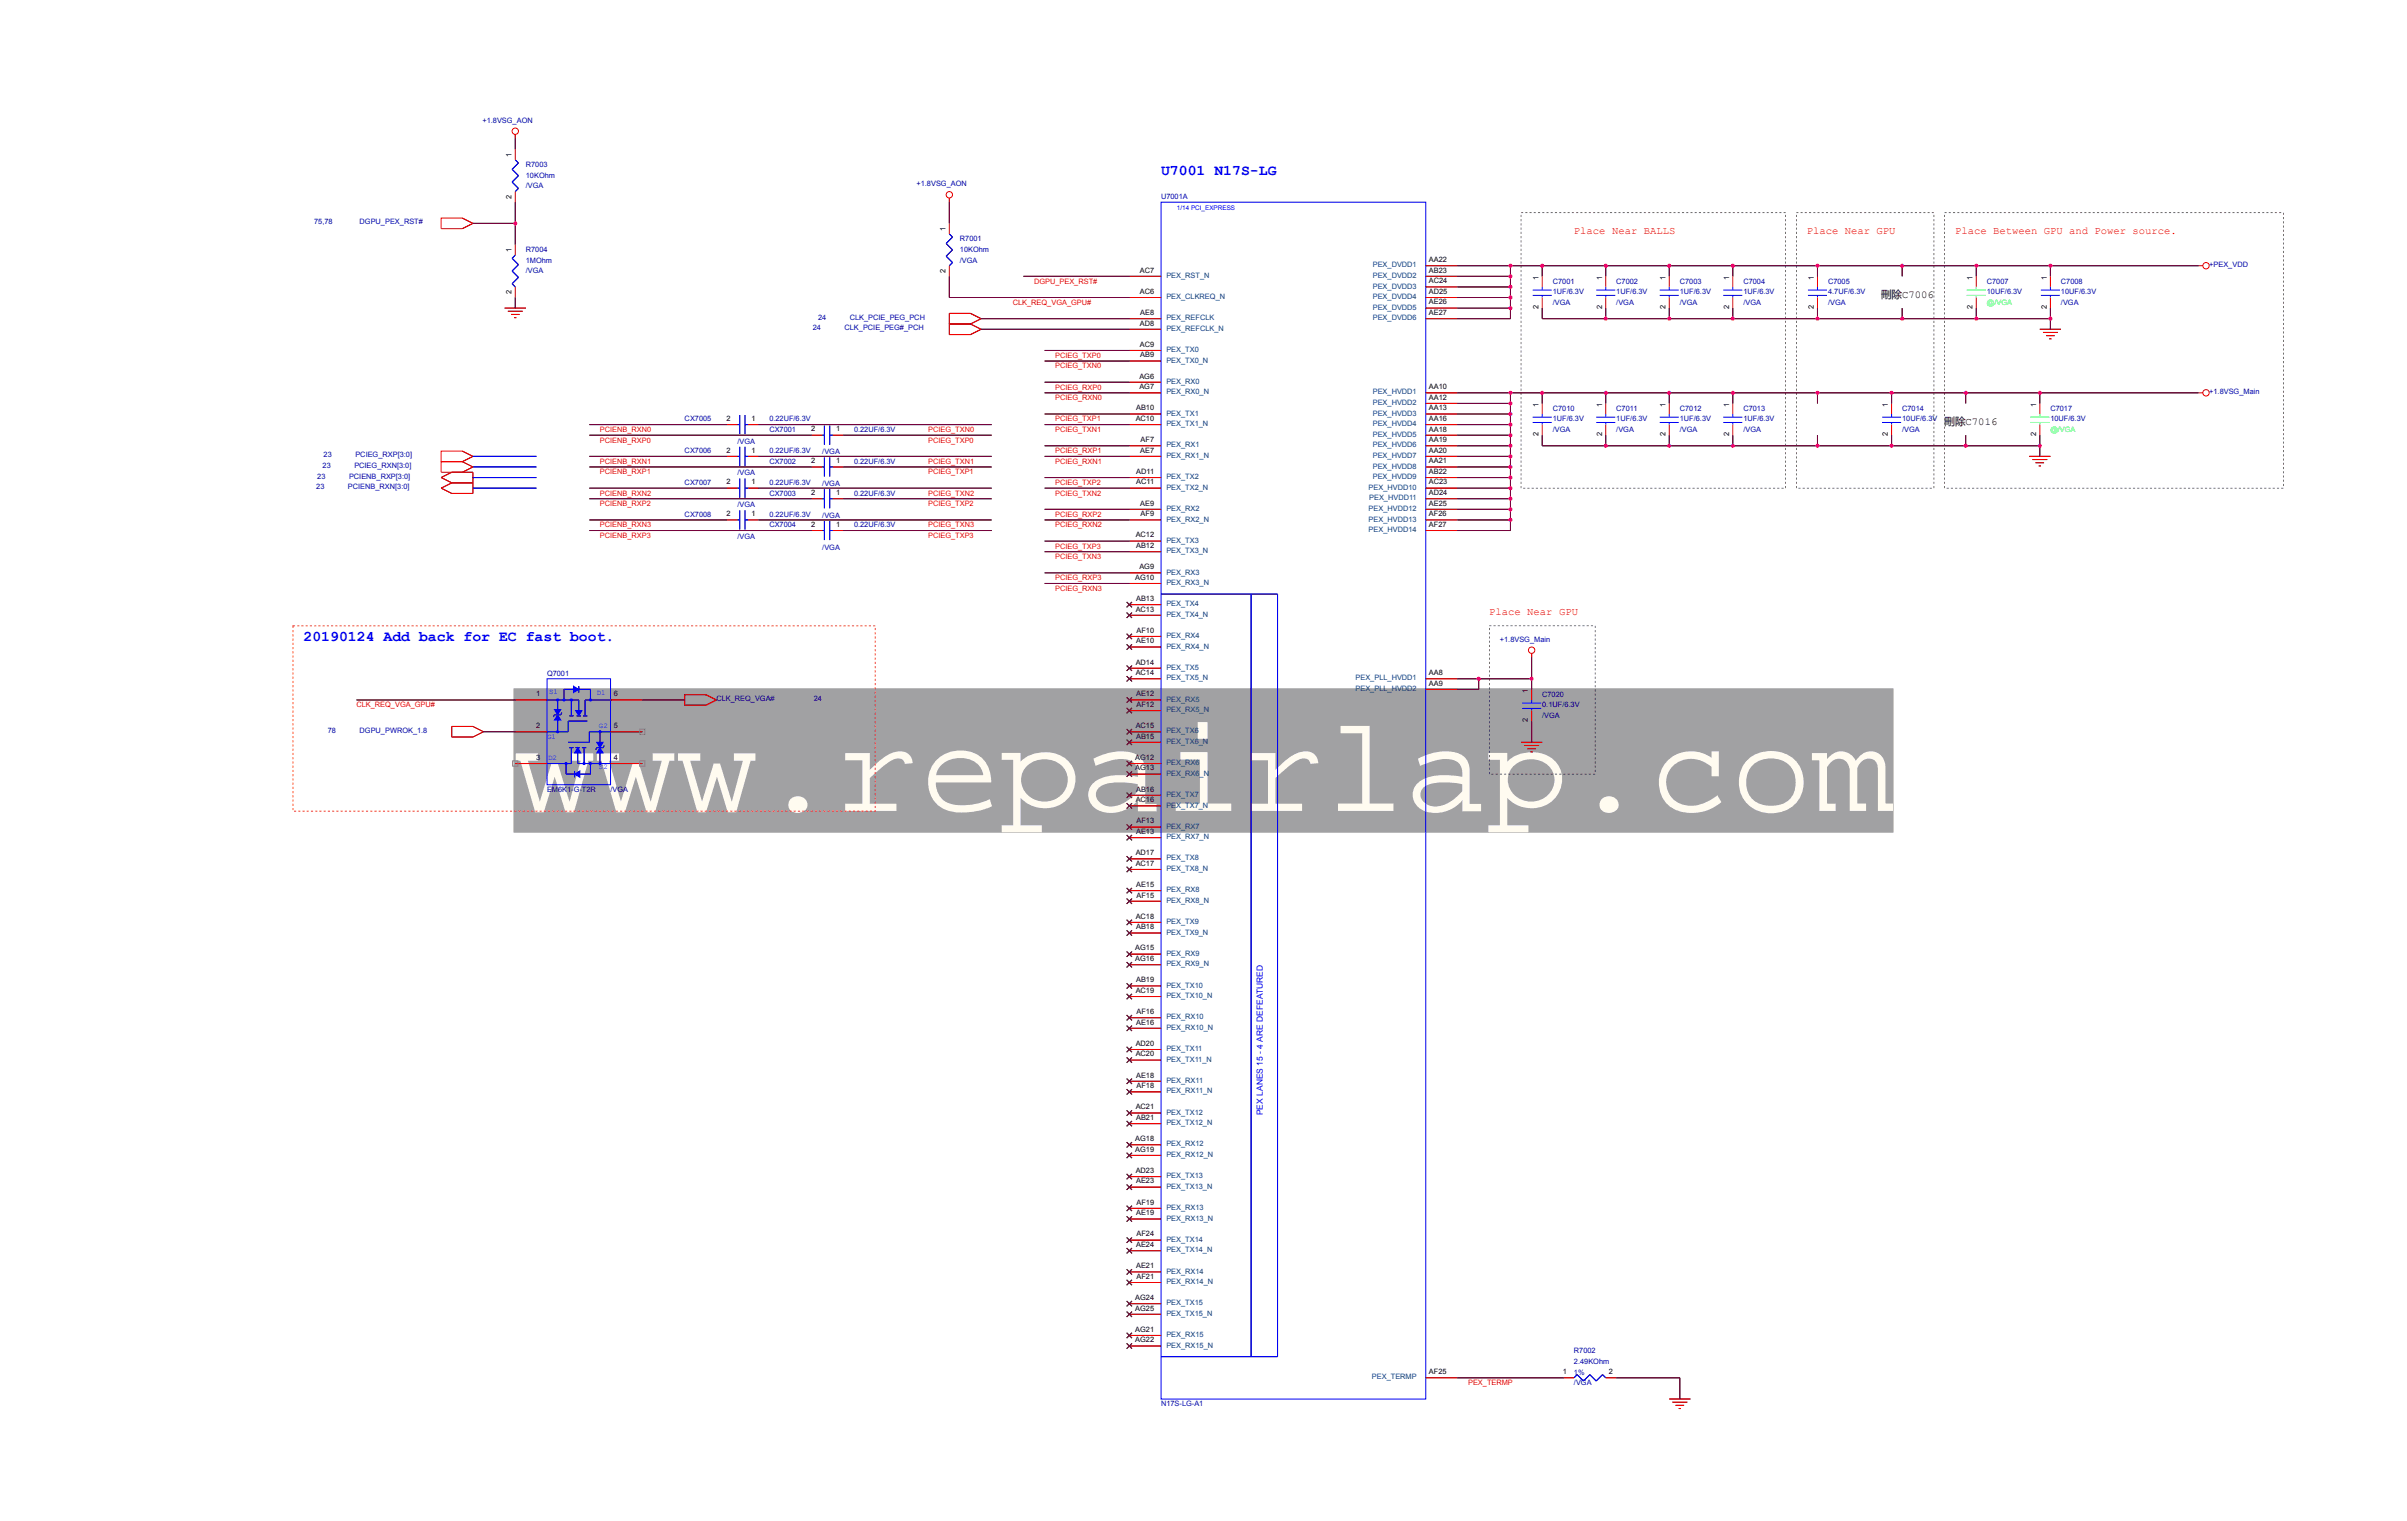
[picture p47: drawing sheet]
<svg xmlns="http://www.w3.org/2000/svg" width="220mm" height="139mm" viewBox="0 0 220 139" stroke-linecap="round" stroke-linejoin="round" font-family="sans-serif">
<defs><g id="words">
<text font-size="12.3" fill="#fffbf0" x="46.9" y="74">www.repairlap.com</text>
<g font-size="1.4" fill="#00f">
<text x="106" y="15.9">U7001 N17S-LG</text>
<text x="27.7" y="58.5">20190124 Add back for EC fast boot.</text>
</g>
<g font-size="1" fill="#f00">
<text x="143.7" y="21.4">Place Near BALLS</text>
<text x="165" y="21.4">Place Near GPU</text>
<text x="178.6" y="21.4">Place Between GPU and Power source.</text>
<text x="136" y="56.2">Place Near GPU</text>
</g>
<g font-size="1">
<text x="171.8" y="27.2">刪除C7006</text>
<text x="177.6" y="38.8">刪除C7016</text>
</g>
<text font-size=".8" fill="#00f" x="115.3" y="101.8" transform="rotate(-90 115.3 101.8)">PEX LANES 15 - 4 ARE DEFEATURED</text>
<g font-size=".7" fill="#0000a0">
<text x="44.1" y="11.2">+1.8VSG_AON</text>
<text x="48" y="15.3">R7003</text>
<text x="48" y="16.2">10KOhm</text>
<text x="48" y="17.2">/VGA</text>
<text x="83.7" y="17">+1.8VSG_AON</text>
<text x="28.7" y="20.5">75,78</text>
<text x="32.8" y="20.5">DGPU_PEX_RST#</text>
<text x="48" y="23">R7004</text>
<text x="48" y="24">1MOhm</text>
<text x="87.7" y="22">R7001</text>
<text x="87.7" y="23">10KOhm</text>
<text x="87.7" y="24">/VGA</text>
<text x="106" y="18.2">U7001A</text>
<text x="48" y="24.9">/VGA</text>
<text x="74.7" y="29.2">24</text>
<text x="77.6" y="29.2">CLK_PCIE_PEG_PCH</text>
<text x="141.8" y="25.9">C7001</text>
<text x="141.8" y="26.9">1UF/6.3V</text>
<text x="141.8" y="27.8">/VGA</text>
<text x="147.6" y="25.9">C7002</text>
<text x="147.6" y="26.9">1UF/6.3V</text>
<text x="147.6" y="27.8">/VGA</text>
<text x="153.4" y="25.9">C7003</text>
<text x="153.4" y="26.9">1UF/6.3V</text>
<text x="153.4" y="27.8">/VGA</text>
<text x="159.2" y="25.9">C7004</text>
<text x="159.2" y="26.9">1UF/6.3V</text>
<text x="159.2" y="27.8">/VGA</text>
<text x="167" y="25.9">C7005</text>
<text x="167" y="26.9">4.7UF/6.3V</text>
<text x="167" y="27.8">/VGA</text>
<text x="181.5" y="25.9">C7007</text>
<text x="181.5" y="26.9">10UF/6.3V</text>
<text x="188.2" y="25.9">C7008</text>
<text x="188.2" y="26.9">10UF/6.3V</text>
<text x="188.2" y="27.8">/VGA</text>
<text x="201.8" y="24.4">+PEX_VDD</text>
<text x="74.2" y="30.2">24</text>
<text x="77.1" y="30.2">CLK_PCIE_PEG#_PCH</text>
<text x="201.8" y="36">+1.8VSG_Main</text>
<text x="29.6" y="41.8">23</text>
<text x="32.5" y="41.8">PCIEG_RXP[3:0]</text>
<text x="62.5" y="38.5">CX7005</text>
<text x="62.5" y="41.4">CX7006</text>
<text x="67.4" y="40.5">/VGA</text>
<text x="70.3" y="38.5">0.22UF/6.3V</text>
<text x="70.3" y="41.4">0.22UF/6.3V</text>
<text x="70.3" y="39.4">CX7001</text>
<text x="75.1" y="41.5">/VGA</text>
<text x="78" y="39.4">0.22UF/6.3V</text>
<text x="141.8" y="37.5">C7010</text>
<text x="141.8" y="38.5">1UF/6.3V</text>
<text x="141.8" y="39.4">/VGA</text>
<text x="147.6" y="37.5">C7011</text>
<text x="147.6" y="38.5">1UF/6.3V</text>
<text x="147.6" y="39.4">/VGA</text>
<text x="153.4" y="37.5">C7012</text>
<text x="153.4" y="38.5">1UF/6.3V</text>
<text x="153.4" y="39.4">/VGA</text>
<text x="159.2" y="37.5">C7013</text>
<text x="159.2" y="38.5">1UF/6.3V</text>
<text x="159.2" y="39.4">/VGA</text>
<text x="173.7" y="37.5">C7014</text>
<text x="173.7" y="38.5">10UF/6.3V</text>
<text x="173.7" y="39.4">/VGA</text>
<text x="187.3" y="37.5">C7017</text>
<text x="187.3" y="38.5">10UF/6.3V</text>
<text x="28.9" y="44.7">23</text>
<text x="29" y="43.7">23</text>
<text x="29.5" y="42.7">23</text>
<text x="31.8" y="44.7">PCIENB_RXN[3:0]</text>
<text x="31.9" y="43.7">PCIENB_RXP[3:0]</text>
<text x="32.4" y="42.7">PCIEG_RXN[3:0]</text>
<text x="62.5" y="47.2">CX7008</text>
<text x="62.5" y="44.3">CX7007</text>
<text x="67.4" y="43.4">/VGA</text>
<text x="67.4" y="46.3">/VGA</text>
<text x="70.3" y="47.2">0.22UF/6.3V</text>
<text x="70.3" y="44.3">0.22UF/6.3V</text>
<text x="70.3" y="45.2">CX7003</text>
<text x="70.3" y="42.3">CX7002</text>
<text x="75.1" y="47.3">/VGA</text>
<text x="75.1" y="44.4">/VGA</text>
<text x="78" y="45.2">0.22UF/6.3V</text>
<text x="78" y="42.3">0.22UF/6.3V</text>
<text x="67.4" y="49.2">/VGA</text>
<text x="70.3" y="48.1">CX7004</text>
<text x="75.1" y="50.2">/VGA</text>
<text x="78" y="48.1">0.22UF/6.3V</text>
<text x="137" y="58.6">+1.8VSG_Main</text>
<text x="50" y="61.7">Q7001</text>
<text x="65.4" y="64">CLK_REQ_VGA#</text>
<text x="74.3" y="64">24</text>
<text x="140.8" y="63.6">C7020</text>
<text x="140.8" y="64.6">0.1UF/6.3V</text>
<text x="140.8" y="65.5">/VGA</text>
<text x="29.9" y="66.9">78</text>
<text x="32.8" y="66.9">DGPU_PWROK_1.8</text>
<text x="50" y="72.3">EM6K1-G-T2R</text>
<text x="55.8" y="72.3">/VGA</text>
<text x="143.7" y="123.6">R7002</text>
<text x="143.7" y="124.5">2.49KOhm</text>
<text x="143.7" y="125.5">1%</text>
<text x="106" y="128.4">N17S-LG-A1</text>
<text x="143.7" y="126.5">/VGA</text>
</g>
<g font-size=".7">
<text x="46.7" y="14.3" transform="rotate(-90 46.7 14.3)">1</text>
<text x="46.7" y="23" transform="rotate(-90 46.7 23)">1</text>
<text x="46.7" y="18.2" transform="rotate(-90 46.7 18.2)">2</text>
<text x="86.4" y="21.1" transform="rotate(-90 86.4 21.1)">1</text>
<text x="130.5" y="23.9">AA22</text>
<text x="46.7" y="26.9" transform="rotate(-90 46.7 26.9)">2</text>
<text x="86.4" y="24.9" transform="rotate(-90 86.4 24.9)">2</text>
<text x="104.1" y="29.7">AD8</text>
<text x="104.1" y="26.8">AC6</text>
<text x="104.1" y="24.9">AC7</text>
<text x="104.1" y="28.8">AE8</text>
<text x="130.5" y="28.8">AE27</text>
<text x="130.5" y="27.8">AE26</text>
<text x="130.5" y="26.8">AD25</text>
<text x="130.5" y="25.9">AC24</text>
<text x="130.5" y="24.9">AB23</text>
<text x="140.5" y="28.2" transform="rotate(-90 140.5 28.2)">2</text>
<text x="140.5" y="25.6" transform="rotate(-90 140.5 25.6)">1</text>
<text x="146.3" y="28.2" transform="rotate(-90 146.3 28.2)">2</text>
<text x="146.3" y="25.6" transform="rotate(-90 146.3 25.6)">1</text>
<text x="152.1" y="28.2" transform="rotate(-90 152.1 28.2)">2</text>
<text x="152.1" y="25.6" transform="rotate(-90 152.1 25.6)">1</text>
<text x="157.9" y="28.2" transform="rotate(-90 157.9 28.2)">2</text>
<text x="157.9" y="25.6" transform="rotate(-90 157.9 25.6)">1</text>
<text x="165.6" y="28.2" transform="rotate(-90 165.6 28.2)">2</text>
<text x="165.6" y="25.6" transform="rotate(-90 165.6 25.6)">1</text>
<text x="180.2" y="28.2" transform="rotate(-90 180.2 28.2)">2</text>
<text x="180.2" y="25.6" transform="rotate(-90 180.2 25.6)">1</text>
<text x="186.9" y="28.2" transform="rotate(-90 186.9 28.2)">2</text>
<text x="186.9" y="25.6" transform="rotate(-90 186.9 25.6)">1</text>
<text x="104.1" y="35.5">AG7</text>
<text x="104.1" y="34.6">AG6</text>
<text x="104.1" y="31.7">AC9</text>
<text x="104.1" y="32.6">AB9</text>
<text x="130.5" y="35.5">AA10</text>
<text x="66.4" y="38.4">2</text>
<text x="66.4" y="41.3">2</text>
<text x="68.6" y="38.4">1</text>
<text x="68.6" y="41.3">1</text>
<text x="74.1" y="39.4">2</text>
<text x="76.4" y="39.4">1</text>
<text x="103.7" y="38.4">AC10</text>
<text x="103.8" y="37.5">AB10</text>
<text x="104.1" y="41.3">AE7</text>
<text x="104.2" y="40.4">AF7</text>
<text x="130.5" y="41.3">AA20</text>
<text x="130.5" y="40.4">AA19</text>
<text x="130.5" y="39.4">AA18</text>
<text x="130.5" y="38.4">AA16</text>
<text x="130.5" y="37.5">AA13</text>
<text x="130.5" y="36.5">AA12</text>
<text x="140.5" y="39.8" transform="rotate(-90 140.5 39.8)">2</text>
<text x="140.5" y="37.2" transform="rotate(-90 140.5 37.2)">1</text>
<text x="146.3" y="39.8" transform="rotate(-90 146.3 39.8)">2</text>
<text x="146.3" y="37.2" transform="rotate(-90 146.3 37.2)">1</text>
<text x="152.1" y="39.8" transform="rotate(-90 152.1 39.8)">2</text>
<text x="152.1" y="37.2" transform="rotate(-90 152.1 37.2)">1</text>
<text x="157.9" y="39.8" transform="rotate(-90 157.9 39.8)">2</text>
<text x="157.9" y="37.2" transform="rotate(-90 157.9 37.2)">1</text>
<text x="172.4" y="39.8" transform="rotate(-90 172.4 39.8)">2</text>
<text x="172.4" y="37.2" transform="rotate(-90 172.4 37.2)">1</text>
<text x="186" y="39.8" transform="rotate(-90 186 39.8)">2</text>
<text x="186" y="37.2" transform="rotate(-90 186 37.2)">1</text>
<text x="66.4" y="47.1">2</text>
<text x="66.4" y="44.2">2</text>
<text x="68.6" y="47.1">1</text>
<text x="68.6" y="44.2">1</text>
<text x="74.1" y="45.2">2</text>
<text x="74.1" y="42.3">2</text>
<text x="76.4" y="45.2">1</text>
<text x="76.4" y="42.3">1</text>
<text x="103.8" y="44.2">AC11</text>
<text x="103.8" y="43.3">AD11</text>
<text x="104.1" y="46.2">AE9</text>
<text x="104.2" y="47.1">AF9</text>
<text x="130.5" y="47.1">AF26</text>
<text x="130.5" y="46.2">AE25</text>
<text x="130.5" y="45.2">AD24</text>
<text x="130.5" y="44.2">AC23</text>
<text x="130.5" y="43.3">AB22</text>
<text x="130.5" y="42.3">AA21</text>
<text x="74.1" y="48.1">2</text>
<text x="76.4" y="48.1">1</text>
<text x="103.7" y="52.9">AG10</text>
<text x="103.7" y="49.1">AC12</text>
<text x="103.8" y="50">AB12</text>
<text x="104.1" y="52">AG9</text>
<text x="130.5" y="48.1">AF27</text>
<text x="103.7" y="55.8">AC13</text>
<text x="103.8" y="58.7">AE10</text>
<text x="103.8" y="54.9">AB13</text>
<text x="103.8" y="57.8">AF10</text>
<text x="49" y="63.6">1</text>
<text x="56" y="63.6">6</text>
<text x="103.7" y="61.6">AC14</text>
<text x="103.7" y="60.7">AD14</text>
<text x="103.8" y="63.6">AE12</text>
<text x="103.8" y="64.5">AF12</text>
<text x="130.5" y="62.6">AA9</text>
<text x="130.5" y="61.6">AA8</text>
<text x="139.5" y="65.9" transform="rotate(-90 139.5 65.9)">2</text>
<text x="139.5" y="63.3" transform="rotate(-90 139.5 63.3)">1</text>
<text x="49" y="66.5">2</text>
<text x="49" y="69.4">3</text>
<text x="56" y="66.5">5</text>
<text x="56" y="69.4">4</text>
<text x="103.7" y="70.3">AG13</text>
<text x="103.7" y="69.4">AG12</text>
<text x="103.7" y="66.5">AC15</text>
<text x="103.8" y="67.4">AB15</text>
<text x="103.7" y="73.2">AC16</text>
<text x="103.8" y="76.1">AE13</text>
<text x="103.8" y="72.3">AB16</text>
<text x="103.8" y="75.2">AF13</text>
<text x="103.7" y="83.9">AC18</text>
<text x="103.7" y="79">AC17</text>
<text x="103.7" y="78.1">AD17</text>
<text x="103.8" y="81">AE15</text>
<text x="103.8" y="81.9">AF15</text>
<text x="103.7" y="87.7">AG16</text>
<text x="103.7" y="86.8">AG15</text>
<text x="103.8" y="89.7">AB19</text>
<text x="103.8" y="84.8">AB18</text>
<text x="103.7" y="95.5">AD20</text>
<text x="103.7" y="90.6">AC19</text>
<text x="103.8" y="93.5">AE16</text>
<text x="103.8" y="92.6">AF16</text>
<text x="103.7" y="101.3">AC21</text>
<text x="103.7" y="96.4">AC20</text>
<text x="103.8" y="98.4">AE18</text>
<text x="103.8" y="99.3">AF18</text>
<text x="103.7" y="105.1">AG19</text>
<text x="103.7" y="104.2">AG18</text>
<text x="103.7" y="107.1">AD23</text>
<text x="103.8" y="102.2">AB21</text>
<text x="103.8" y="113.8">AE24</text>
<text x="103.8" y="110.9">AE19</text>
<text x="103.8" y="108">AE23</text>
<text x="103.8" y="112.9">AF24</text>
<text x="103.8" y="110">AF19</text>
<text x="103.7" y="119.6">AG25</text>
<text x="103.7" y="118.7">AG24</text>
<text x="103.8" y="115.8">AE21</text>
<text x="103.8" y="116.7">AF21</text>
<text x="103.7" y="122.5">AG22</text>
<text x="103.7" y="121.6">AG21</text>
<text x="130.5" y="125.4">AF25</text>
<text x="142.7" y="125.4">1</text>
<text x="146.9" y="125.4">2</text>
</g>
<g font-size=".7" fill="#f00">
<text x="92.5" y="27.8">CLK_REQ_VGA_GPU#</text>
<text x="94.4" y="25.9">DGPU_PEX_RST#</text>
<text x="96.4" y="33.6">PCIEG_TXN0</text>
<text x="96.4" y="32.7">PCIEG_TXP0</text>
<text x="96.4" y="35.6">PCIEG_RXP0</text>
<text x="54.8" y="40.4">PCIENB_RXP0</text>
<text x="54.8" y="39.4">PCIENB_RXN0</text>
<text x="84.8" y="39.4">PCIEG_TXN0</text>
<text x="84.8" y="40.4">PCIEG_TXP0</text>
<text x="96.4" y="36.5">PCIEG_RXN0</text>
<text x="96.4" y="39.4">PCIEG_TXN1</text>
<text x="96.4" y="38.5">PCIEG_TXP1</text>
<text x="96.4" y="41.4">PCIEG_RXP1</text>
<text x="54.8" y="42.3">PCIENB_RXN1</text>
<text x="54.8" y="46.2">PCIENB_RXP2</text>
<text x="54.8" y="43.3">PCIENB_RXP1</text>
<text x="54.8" y="45.2">PCIENB_RXN2</text>
<text x="84.8" y="45.2">PCIEG_TXN2</text>
<text x="84.8" y="42.3">PCIEG_TXN1</text>
<text x="84.8" y="46.2">PCIEG_TXP2</text>
<text x="84.8" y="43.3">PCIEG_TXP1</text>
<text x="96.4" y="42.3">PCIEG_RXN1</text>
<text x="96.4" y="45.2">PCIEG_TXN2</text>
<text x="96.4" y="44.3">PCIEG_TXP2</text>
<text x="96.4" y="47.2">PCIEG_RXP2</text>
<text x="54.8" y="48.1">PCIENB_RXN3</text>
<text x="54.8" y="49.1">PCIENB_RXP3</text>
<text x="84.8" y="48.1">PCIEG_TXN3</text>
<text x="84.8" y="49.1">PCIEG_TXP3</text>
<text x="96.4" y="48.1">PCIEG_RXN2</text>
<text x="96.4" y="51">PCIEG_TXN3</text>
<text x="96.4" y="50.1">PCIEG_TXP3</text>
<text x="96.4" y="53.9">PCIEG_RXN3</text>
<text x="96.4" y="53">PCIEG_RXP3</text>
<text x="32.6" y="64.6">CLK_REQ_VGA_GPU#</text>
<text x="134.1" y="126.5">PEX_TERMP</text>
</g>
<g font-size=".7" fill="#004080">
<text x="106.5" y="29.2">PEX_REFCLK</text>
<text x="106.5" y="27.3">PEX_CLKREQ_N</text>
<text x="106.5" y="25.4">PEX_RST_N</text>
<text x="125.4" y="29.2">PEX_DVDD6</text>
<text x="125.4" y="28.3">PEX_DVDD5</text>
<text x="125.4" y="27.3">PEX_DVDD4</text>
<text x="125.4" y="26.3">PEX_DVDD3</text>
<text x="125.4" y="25.4">PEX_DVDD2</text>
<text x="125.4" y="24.4">PEX_DVDD1</text>
<text x="106.5" y="35">PEX_RX0</text>
<text x="106.5" y="33.1">PEX_TX0_N</text>
<text x="106.5" y="32.1">PEX_TX0</text>
<text x="106.5" y="30.2">PEX_REFCLK_N</text>
<text x="106.5" y="41.8">PEX_RX1_N</text>
<text x="106.5" y="40.8">PEX_RX1</text>
<text x="106.5" y="38.9">PEX_TX1_N</text>
<text x="106.5" y="37.9">PEX_TX1</text>
<text x="106.5" y="36">PEX_RX0_N</text>
<text x="125.4" y="41.8">PEX_HVDD7</text>
<text x="125.4" y="40.8">PEX_HVDD6</text>
<text x="125.4" y="39.9">PEX_HVDD5</text>
<text x="125.4" y="38.9">PEX_HVDD4</text>
<text x="125.4" y="37.9">PEX_HVDD3</text>
<text x="125.4" y="37">PEX_HVDD2</text>
<text x="125.4" y="36">PEX_HVDD1</text>
<text x="106.5" y="47.6">PEX_RX2_N</text>
<text x="106.5" y="46.6">PEX_RX2</text>
<text x="106.5" y="44.7">PEX_TX2_N</text>
<text x="106.5" y="43.7">PEX_TX2</text>
<text x="125" y="47.6">PEX_HVDD13</text>
<text x="125" y="46.6">PEX_HVDD12</text>
<text x="125" y="44.7">PEX_HVDD10</text>
<text x="125" y="45.7">PEX_HVDD11</text>
<text x="125.4" y="43.7">PEX_HVDD9</text>
<text x="125.4" y="42.8">PEX_HVDD8</text>
<text x="106.5" y="53.4">PEX_RX3_N</text>
<text x="106.5" y="52.4">PEX_RX3</text>
<text x="106.5" y="50.5">PEX_TX3_N</text>
<text x="106.5" y="49.5">PEX_TX3</text>
<text x="125" y="48.6">PEX_HVDD14</text>
<text x="106.5" y="59.2">PEX_RX4_N</text>
<text x="106.5" y="58.2">PEX_RX4</text>
<text x="106.5" y="56.3">PEX_TX4_N</text>
<text x="106.5" y="55.3">PEX_TX4</text>
<text x="106.5" y="65">PEX_RX5_N</text>
<text x="106.5" y="64.1">PEX_RX5</text>
<text x="106.5" y="62.1">PEX_TX5_N</text>
<text x="106.5" y="61.1">PEX_TX5</text>
<text x="123.8" y="63.1">PEX_PLL_HVDD2</text>
<text x="123.8" y="62.1">PEX_PLL_HVDD1</text>
<text x="106.5" y="70.8">PEX_RX6_N</text>
<text x="106.5" y="69.9">PEX_RX6</text>
<text x="106.5" y="67.9">PEX_TX6_N</text>
<text x="106.5" y="67">PEX_TX6</text>
<text x="106.5" y="76.6">PEX_RX7_N</text>
<text x="106.5" y="75.7">PEX_RX7</text>
<text x="106.5" y="73.7">PEX_TX7_N</text>
<text x="106.5" y="72.8">PEX_TX7</text>
<text x="106.5" y="82.4">PEX_RX8_N</text>
<text x="106.5" y="81.5">PEX_RX8</text>
<text x="106.5" y="79.5">PEX_TX8_N</text>
<text x="106.5" y="78.6">PEX_TX8</text>
<text x="106.5" y="88.2">PEX_RX9_N</text>
<text x="106.5" y="87.3">PEX_RX9</text>
<text x="106.5" y="85.3">PEX_TX9_N</text>
<text x="106.5" y="84.4">PEX_TX9</text>
<text x="106.5" y="96">PEX_TX11</text>
<text x="106.5" y="94">PEX_RX10_N</text>
<text x="106.5" y="93.1">PEX_RX10</text>
<text x="106.5" y="91.1">PEX_TX10_N</text>
<text x="106.5" y="90.2">PEX_TX10</text>
<text x="106.5" y="101.8">PEX_TX12</text>
<text x="106.5" y="99.8">PEX_RX11_N</text>
<text x="106.5" y="98.9">PEX_RX11</text>
<text x="106.5" y="96.9">PEX_TX11_N</text>
<text x="106.5" y="107.6">PEX_TX13</text>
<text x="106.5" y="105.6">PEX_RX12_N</text>
<text x="106.5" y="104.7">PEX_RX12</text>
<text x="106.5" y="102.7">PEX_TX12_N</text>
<text x="106.5" y="113.4">PEX_TX14</text>
<text x="106.5" y="111.4">PEX_RX13_N</text>
<text x="106.5" y="110.5">PEX_RX13</text>
<text x="106.5" y="108.5">PEX_TX13_N</text>
<text x="106.5" y="119.2">PEX_TX15</text>
<text x="106.5" y="117.2">PEX_RX14_N</text>
<text x="106.5" y="116.3">PEX_RX14</text>
<text x="106.5" y="114.3">PEX_TX14_N</text>
<text x="106.5" y="123">PEX_RX15_N</text>
<text x="106.5" y="122.1">PEX_RX15</text>
<text x="106.5" y="120.1">PEX_TX15_N</text>
<text x="125.3" y="125.9">PEX_TERMP</text>
</g>
<g font-size=".7" fill="#0f0">
<text x="181.5" y="27.8">@/VGA</text>
<text x="187.3" y="39.4">@/VGA</text>
</g>
<g font-size=".7" fill="#00f">
<text x="50.2" y="63.4">S1</text>
<text x="54.5" y="63.5">D1</text>
<text x="50" y="67.4">G1</text>
<text x="50.1" y="69.4">D2</text>
<text x="54.7" y="66.5">G2</text>
<text x="54.7" y="70.2">S2</text>
</g>
<text font-size=".6" fill="#00f" x="107.5" y="19.1">1/14 PCI_EXPRESS</text>
</g></defs>
<path d="M46.9 62.9h126v13.1h-126z" fill="#a1a1a3" stroke="#a1a1a3" stroke-width=".09"/>
<g fill="none" stroke="#00f" stroke-width=".09">
<path d="M47.1 14.6l.2 .3-.5 .6 .5 .5-.5 .6 .5 .6-.2 .3M106 18.5h24.2v109.2h-24.2zM47.1 23.3l-.3 .3 .5 .6-.5 .5 .5 .6-.5 .6 .3 .3M67.4 38.8h.2M67.6 37.9v1.7M68 37.9v1.7M68 38.8h.3M86.7 21.4l.3 .2-.6 .6 .6 .6-.6 .6 .6 .6-.3 .3M140 38.1h1.7M140 38.6h1.7M140 26.5h1.7M140 27h1.7"/>
<path d="M140.8 37.8v.3M140.8 38.6v.2M140.8 26.2v.3M140.8 27v.2M145.8 26.5h1.7M145.8 27h1.7M145.8 38.1h1.7M145.8 38.6h1.7M146.6 26.2v.3M146.6 27v.2M146.6 37.8v.3M146.6 38.6v.2"/>
<path d="M151.6 26.5h1.7M151.6 27h1.7M151.6 38.1h1.7M151.6 38.6h1.7M152.4 26.2v.3M152.4 27v.2M152.4 37.8v.3M152.4 38.6v.2M157.4 26.5h1.7M157.4 27h1.7M157.4 38.1h1.7M157.4 38.6h1.7"/>
<path d="M158.3 26.2v.3M158.3 27v.2M158.3 37.8v.3M158.3 38.6v.2M165.1 26.5h1.8M165.1 27h1.8M166 26.2v.3M166 27v.2M171.9 38.1h1.7M171.9 38.6h1.7M172.8 37.8v.3M172.8 38.6v.2"/>
<path d="M186.4 26.5h1.7M186.4 27h1.7M187.3 26.2v.3M187.3 27v.2M67.4 41.7h.2M67.4 47.5h.2M67.4 44.6h.2M67.6 40.8v1.7M67.6 43.7v1.7M67.6 46.6v1.7M68 40.8v1.7M68 43.7v1.7"/>
<path d="M68 46.6v1.7M68 41.7h.3M68 47.5h.3M68 44.6h.3M75.1 48.4h.2M75.1 45.5h.2M75.1 42.6h.2M75.3 41.8v1.7M75.3 44.7v1.7M75.3 47.6v1.7M75.8 41.8v1.7M75.8 44.7v1.7"/>
<path d="M75.8 47.6v1.7M75.8 48.4h.3M75.8 45.5h.3M75.8 42.6h.3M106 54.2h10.7v69.6h-10.7M114.3 54.2v69.6M50 69.7h2.2M50 66.8h1.9M50 63.9h2.9v1M51.5 62.9h2.4v1M51.7 69.7v1h2.2M51.9 65.8h1.7"/>
<path d="M51.9 67.8h1.9M52 65.4h.4M52.2 63.9v1.5M52.8 68.3v1.4h3M52.9 62.6v.6M53.4 63.9h2.4M53.8 66.8h2M139 64.2h1.8M139 64.7h1.8M139.9 63.9v.3M139.9 64.7v.2M146.6 125.8l-.2-.3-.6 .6-.6-.6-.6 .6-.6-.6-.3 .3"/>
</g>
<g fill="none" stroke="#f00" stroke-width=".09">
<path d="M47.1 13.6v1M47.1 17.5v1M47.1 22.3v1M47.1 26.2v1M66.4 38.8h1M68.3 38.8h1M86.7 20.4v1M86.7 24.3v.9M103.1 38.8h2.9M103.1 37.8h2.9M103.1 35.9h2.9M103.1 34.9h2.9"/>
<path d="M103.1 33h2.9M103.1 32h2.9M103.1 30.1h2.9M103.1 29.1h2.9M103.1 27.2h2.9M103.1 25.2h2.9M130.2 38.8h2.9M130.2 37.8h2.9M130.2 35.9h2.9M130.2 29.1h2.9M130.2 27.2h2.9M130.2 25.2h2.9"/>
<path d="M130.2 39.7h2.9M130.2 36.8h2.9M130.2 28.1h2.9M130.2 26.2h2.9M130.2 24.3h2.9M140.8 36.8v1M140.8 38.8v.9M140.8 25.2v1M140.8 27.2v.9M146.6 25.2v1M146.6 27.2v.9M146.6 36.8v1"/>
<path d="M146.6 38.8v.9M152.4 25.2v1M152.4 27.2v.9M152.4 36.8v1M152.4 38.8v.9M158.3 25.2v1M158.3 27.2v.9M158.3 36.8v1M158.3 38.8v.9M166 25.2v1M166 27.2v.9M172.8 36.8v1"/>
<path d="M172.8 38.8v.9M180.5 25.2v1M180.5 27.2v.9M186.3 36.8v1M186.3 38.8v.9M187.3 25.2v1M187.3 27.2v.9M66.4 47.5h1M66.4 44.6h1M66.4 41.7h1M68.3 47.5h1M68.3 44.6h1"/>
<path d="M68.3 41.7h1M74.1 48.4h1M74.1 45.5h1M74.1 42.6h1M76.1 48.4h.9M76.1 45.5h.9M76.1 42.6h.9M103.1 59.1h2.9M103.1 58.1h2.9M103.1 56.2h2.9M103.1 55.2h2.9M103.1 53.3h2.9"/>
<path d="M103.1 52.3h2.9M103.1 50.4h2.9M103.1 49.4h2.9M103.1 47.5h2.9M103.1 46.5h2.9M103.1 44.6h2.9M103.1 43.6h2.9M103.1 41.7h2.9M103.1 40.7h2.9M130.2 48.4h2.9M130.2 45.5h2.9M130.2 42.6h2.9"/>
<path d="M130.2 47.5h2.9M130.2 46.5h2.9M130.2 44.6h2.9M130.2 43.6h2.9M130.2 41.7h2.9M130.2 40.7h2.9M103.1 79.4h2.9M103.1 78.4h2.9M103.1 76.5h2.9M103.1 75.5h2.9M103.1 73.6h2.9M103.1 72.6h2.9"/>
<path d="M103.1 70.7h2.9M103.1 69.7h2.9M103.1 67.8h2.9M103.1 66.8h2.9M103.1 64.9h2.9M103.1 63.9h2.9M103.1 62h2.9M103.1 61h2.9M130.2 62h2.9M130.2 62.9h2.9M139.9 62.9v1M139.9 64.9v.9"/>
<path d="M103.1 99.7h2.9M103.1 98.7h2.9M103.1 96.8h2.9M103.1 95.8h2.9M103.1 93.9h2.9M103.1 92.9h2.9M103.1 91h2.9M103.1 90h2.9M103.1 88.1h2.9M103.1 87.1h2.9M103.1 85.2h2.9M103.1 84.2h2.9"/>
<path d="M103.1 82.3h2.9M103.1 81.3h2.9M103.1 120h2.9M103.1 119h2.9M103.1 117.1h2.9M103.1 116.1h2.9M103.1 114.2h2.9M103.1 113.2h2.9M103.1 111.3h2.9M103.1 110.3h2.9M103.1 108.4h2.9M103.1 107.4h2.9"/>
<path d="M103.1 105.5h2.9M103.1 104.5h2.9M103.1 102.6h2.9M103.1 101.6h2.9M103.1 122.9h2.9M103.1 121.9h2.9M130.2 125.8h2.9M142.8 125.8h.9M146.6 125.8h1"/>
</g>
<g fill="#000">
<path d="M46.8 16.6l.5 .6zM46.8 15.5l.5 .5zM47.1 14.6l.2 .3zM47.3 17.2l-.2 .3zM47.3 16l-.5 .6zM47.3 14.9l-.5 .6zM46.8 25.9l.3 .3zM46.8 24.7l.5 .6zM46.8 23.6l.5 .6zM47.1 23.3l-.3 .3zM47.3 25.3l-.5 .6zM47.3 24.2l-.5 .5z"/>
<path d="M66.4 38.8h1zM67.6 37.9v1.7zM67.4 38.8h.2zM68 37.9v1.7zM68 38.8h.3zM68.3 38.8h1zM86.4 23.4l.6 .6zM86.4 22.2l.6 .6zM86.7 21.4l.3 .2zM87 24l-.3 .3zM87 22.8l-.6 .6zM87 21.6l-.6 .6z"/>
<path d="M66.4 41.7h1zM66.4 47.5h1zM66.4 44.6h1zM67.6 40.8v1.7zM67.4 41.7h.2zM67.6 46.6v1.7zM67.4 47.5h.2zM67.6 43.7v1.7zM67.4 44.6h.2zM68 40.8v1.7zM68 41.7h.3zM68 46.6v1.7z"/>
<path d="M68 47.5h.3zM68 43.7v1.7zM68 44.6h.3zM68.3 41.7h1zM68.3 47.5h1zM68.3 44.6h1zM74.1 48.4h1zM74.1 45.5h1zM74.1 42.6h1zM75.3 47.6v1.7zM75.1 48.4h.2zM75.3 44.7v1.7z"/>
<path d="M75.1 45.5h.2zM75.3 41.8v1.7zM75.1 42.6h.2zM75.8 47.6v1.7zM75.8 48.4h.3zM75.8 44.7v1.7zM75.8 45.5h.3zM75.8 41.8v1.7zM75.8 42.6h.3zM76.1 48.4h.9zM76.1 45.5h.9zM76.1 42.6h.9z"/>
<path d="M102.9 58.8l.5 .5zM102.9 57.9l.5 .4zM102.9 55.9l.5 .5zM102.9 55l.5 .4zM103.4 58.8l-.5 .5zM103.4 57.9l-.5 .4zM103.4 55.9l-.5 .5zM103.4 55l-.5 .4zM51.7 69.7v1zM50 66.8h1.9zM51.9 67.8h1.9zM52 65.4h.4z"/>
<path d="M52.2 63.9v1.5zM52.8 68.3v1.4zM52.9 62.6v.6zM52.9 63.9v1zM51.9 65.8h1.7zM53.8 66.8h2zM53.9 62.9v1zM102.9 79.1l.5 .5zM102.9 78.2l.5 .4zM102.9 76.2l.5 .5zM102.9 75.3l.5 .4zM102.9 73.3l.5 .5z"/>
<path d="M102.9 72.4l.5 .4zM102.9 70.4l.5 .5zM102.9 69.5l.5 .4zM102.9 67.5l.5 .5zM102.9 66.6l.5 .4zM102.9 64.6l.5 .5zM102.9 63.7l.5 .4zM102.9 61.7l.5 .5zM102.9 60.8l.5 .4zM103.4 79.1l-.5 .5zM103.4 78.2l-.5 .4zM103.4 76.2l-.5 .5z"/>
<path d="M103.4 75.3l-.5 .4zM103.4 73.3l-.5 .5zM103.4 72.4l-.5 .4zM103.4 70.4l-.5 .5zM103.4 69.5l-.5 .4zM103.4 67.5l-.5 .5zM103.4 66.6l-.5 .4zM103.4 64.6l-.5 .5zM103.4 63.7l-.5 .4zM103.4 61.7l-.5 .5zM103.4 60.8l-.5 .4zM102.9 99.4l.5 .5z"/>
<path d="M102.9 98.5l.5 .5zM102.9 96.5l.5 .5zM102.9 95.6l.5 .5zM102.9 93.6l.5 .5zM102.9 92.7l.5 .5zM102.9 90.7l.5 .5zM102.9 89.8l.5 .4zM102.9 87.8l.5 .5zM102.9 86.9l.5 .4zM102.9 84.9l.5 .5zM102.9 84l.5 .4zM102.9 82l.5 .5z"/>
<path d="M102.9 81.1l.5 .4zM103.4 99.4l-.5 .5zM103.4 98.5l-.5 .5zM103.4 96.5l-.5 .5zM103.4 95.6l-.5 .5zM103.4 93.6l-.5 .5zM103.4 92.7l-.5 .5zM103.4 90.7l-.5 .5zM103.4 89.8l-.5 .4zM103.4 87.8l-.5 .5zM103.4 86.9l-.5 .4zM103.4 84.9l-.5 .5z"/>
<path d="M103.4 84l-.5 .4zM103.4 82l-.5 .5zM103.4 81.1l-.5 .4zM102.9 119.7l.5 .5zM102.9 118.8l.5 .5zM102.9 116.8l.5 .5zM102.9 115.9l.5 .5zM102.9 113.9l.5 .5zM102.9 113l.5 .5zM102.9 111l.5 .5zM102.9 110.1l.5 .5zM102.9 108.1l.5 .5z"/>
<path d="M102.9 107.2l.5 .5zM102.9 105.2l.5 .5zM102.9 104.3l.5 .5zM102.9 102.3l.5 .5zM102.9 101.4l.5 .5zM103.4 119.7l-.5 .5zM103.4 118.8l-.5 .5zM103.4 116.8l-.5 .5zM103.4 115.9l-.5 .5zM103.4 113.9l-.5 .5zM103.4 113l-.5 .5zM103.4 111l-.5 .5z"/>
<path d="M103.4 110.1l-.5 .5zM103.4 108.1l-.5 .5zM103.4 107.2l-.5 .5zM103.4 105.2l-.5 .5zM103.4 104.3l-.5 .5zM103.4 102.3l-.5 .5zM103.4 101.4l-.5 .5zM102.9 122.6l.5 .5zM102.9 121.7l.5 .5zM103.4 122.6l-.5 .5zM103.4 121.7l-.5 .5zM143.7 125.8l.3-.3z"/>
<path d="M142.8 125.8h.9zM144 125.5l.6 .6zM144.6 126.1l.6-.6zM145.2 125.5l.6 .6zM145.8 126.1l.6-.6zM146.4 125.5l.2 .3zM146.6 125.8h1z"/>
</g>
<path d="M179.6 26.5h1.8M179.6 27h1.8M180.5 26.2v.3M180.5 27v.2M185.4 38.1h1.8M185.4 38.6h1.8M186.3 37.8v.3M186.3 38.6v.2" fill="none" stroke="#00ff80" stroke-width=".09"/>
<g fill="none" stroke="#000" stroke-width=".09">
<path d="M103.1 38.8h2.9M103.1 37.8h2.9M103.1 35.9h2.9M103.1 34.9h2.9M103.1 33h2.9M103.1 32h2.9M103.1 30.1h2.9M103.1 29.1h2.9M103.1 27.2h2.9M103.1 25.2h2.9M130.2 38.8h2.9M130.2 37.8h2.9"/>
<path d="M130.2 35.9h2.9M130.2 29.1h2.9M130.2 27.2h2.9M130.2 25.2h2.9M130.2 39.7h2.9M130.2 36.8h2.9M130.2 28.1h2.9M130.2 26.2h2.9M130.2 24.3h2.9M103.1 59.1h2.9M103.1 58.1h2.9M103.1 56.2h2.9"/>
<path d="M103.1 55.2h2.9M103.1 53.3h2.9M103.1 52.3h2.9M103.1 50.4h2.9M103.1 49.4h2.9M103.1 47.5h2.9M103.1 46.5h2.9M103.1 44.6h2.9M103.1 43.6h2.9M103.1 41.7h2.9M103.1 40.7h2.9M106 54.2h10.7v69.6h-10.7"/>
<path d="M114.3 54.2v69.6M130.2 47.5h2.9M130.2 46.5h2.9M130.2 44.6h2.9M130.2 43.6h2.9M130.2 41.7h2.9M130.2 40.7h2.9M130.2 48.4h2.9M130.2 45.5h2.9M130.2 42.6h2.9M50 69.7h2.2M50 63.9h2.9"/>
<path d="M51.5 62.9h2.4M51.7 70.7h2.2M52.8 69.7h3M53.4 63.9h2.4M103.1 79.4h2.9M103.1 78.4h2.9M103.1 76.5h2.9M103.1 75.5h2.9M103.1 73.6h2.9M103.1 72.6h2.9M103.1 70.7h2.9M103.1 69.7h2.9"/>
<path d="M103.1 67.8h2.9M103.1 66.8h2.9M103.1 64.9h2.9M103.1 63.9h2.9M103.1 62h2.9M103.1 61h2.9M130.2 62h2.9M130.2 62.9h2.9M103.1 99.7h2.9M103.1 98.7h2.9M103.1 96.8h2.9M103.1 95.8h2.9"/>
<path d="M103.1 93.9h2.9M103.1 92.9h2.9M103.1 91h2.9M103.1 90h2.9M103.1 88.1h2.9M103.1 87.1h2.9M103.1 85.2h2.9M103.1 84.2h2.9M103.1 82.3h2.9M103.1 81.3h2.9M103.1 120h2.9M103.1 119h2.9"/>
<path d="M103.1 117.1h2.9M103.1 116.1h2.9M103.1 114.2h2.9M103.1 113.2h2.9M103.1 111.3h2.9M103.1 110.3h2.9M103.1 108.4h2.9M103.1 107.4h2.9M103.1 105.5h2.9M103.1 104.5h2.9M103.1 102.6h2.9M103.1 101.6h2.9"/>
<path d="M103.1 122.9h2.9M103.1 121.9h2.9M130.2 125.8h2.9"/>
</g>
<g fill="none" stroke="#804000" stroke-width=".09">
<path d="M102.9 58.8l.5 .5M102.9 57.9l.5 .4M102.9 55.9l.5 .5M102.9 55l.5 .4M103.4 58.8l-.5 .5M103.4 57.9l-.5 .4M103.4 55.9l-.5 .5M103.4 55l-.5 .4M102.9 79.1l.5 .5M102.9 78.2l.5 .4M102.9 76.2l.5 .5M102.9 75.3l.5 .4"/>
<path d="M102.9 73.3l.5 .5M102.9 72.4l.5 .4M102.9 70.4l.5 .5M102.9 69.5l.5 .4M102.9 67.5l.5 .5M102.9 66.6l.5 .4M102.9 64.6l.5 .5M102.9 63.7l.5 .4M102.9 61.7l.5 .5M102.9 60.8l.5 .4M103.4 79.1l-.5 .5M103.4 78.2l-.5 .4"/>
<path d="M103.4 76.2l-.5 .5M103.4 75.3l-.5 .4M103.4 73.3l-.5 .5M103.4 72.4l-.5 .4M103.4 70.4l-.5 .5M103.4 69.5l-.5 .4M103.4 67.5l-.5 .5M103.4 66.6l-.5 .4M103.4 64.6l-.5 .5M103.4 63.7l-.5 .4M103.4 61.7l-.5 .5M103.4 60.8l-.5 .4"/>
<path d="M102.9 99.4l.5 .5M102.9 98.5l.5 .5M102.9 96.5l.5 .5M102.9 95.6l.5 .5M102.9 93.6l.5 .5M102.9 92.7l.5 .5M102.9 90.7l.5 .5M102.9 89.8l.5 .4M102.9 87.8l.5 .5M102.9 86.9l.5 .4M102.9 84.9l.5 .5M102.9 84l.5 .4"/>
<path d="M102.9 82l.5 .5M102.9 81.1l.5 .4M103.4 99.4l-.5 .5M103.4 98.5l-.5 .5M103.4 96.5l-.5 .5M103.4 95.6l-.5 .5M103.4 93.6l-.5 .5M103.4 92.7l-.5 .5M103.4 90.7l-.5 .5M103.4 89.8l-.5 .4M103.4 87.8l-.5 .5M103.4 86.9l-.5 .4"/>
<path d="M103.4 84.9l-.5 .5M103.4 84l-.5 .4M103.4 82l-.5 .5M103.4 81.1l-.5 .4M102.9 119.7l.5 .5M102.9 118.8l.5 .5M102.9 116.8l.5 .5M102.9 115.9l.5 .5M102.9 113.9l.5 .5M102.9 113l.5 .5M102.9 111l.5 .5M102.9 110.1l.5 .5"/>
<path d="M102.9 108.1l.5 .5M102.9 107.2l.5 .5M102.9 105.2l.5 .5M102.9 104.3l.5 .5M102.9 102.3l.5 .5M102.9 101.4l.5 .5M103.4 119.7l-.5 .5M103.4 118.8l-.5 .5M103.4 116.8l-.5 .5M103.4 115.9l-.5 .5M103.4 113.9l-.5 .5M103.4 113l-.5 .5"/>
<path d="M103.4 111l-.5 .5M103.4 110.1l-.5 .5M103.4 108.1l-.5 .5M103.4 107.2l-.5 .5M103.4 105.2l-.5 .5M103.4 104.3l-.5 .5M103.4 102.3l-.5 .5M103.4 101.4l-.5 .5M102.9 122.6l.5 .5M102.9 121.7l.5 .5M103.4 122.6l-.5 .5M103.4 121.7l-.5 .5"/>
</g>
<circle cx="53.9" cy="63.9" r=".1" fill="#00f"/>
<circle cx="53.9" cy="63.9" r=".1" fill="none" stroke="#00f" stroke-width=".09"/>
<circle cx="53.9" cy="69.7" r=".1" fill="#00f"/>
<g fill="none" stroke="#00f" stroke-width=".09">
<path d="M50 62h5.8v9.6h-5.8zM50.9 64v2.8M54.8 66.8v2.9"/>
<circle cx="53.9" cy="69.7" r=".1"/>
</g>
<path d="M50.9 64v2.8M54.8 66.8v2.9" fill="none" stroke="#000" stroke-width=".09"/>
<path d="M52.4 62.6l.5 .3-.5 .3z" fill="#00f"/>
<path d="M52.4 62.6l.5 .3-.5 .3z" fill="none" stroke="#00f" stroke-width=".09"/>
<path d="M52.6 64.9h.5l-.2 .5z" fill="#00f"/>
<path d="M52.6 64.9h.5l-.2 .5z" fill="none" stroke="#00f" stroke-width=".09"/>
<path d="M52.5 70.7l.5-.3v.6z" fill="#00f"/>
<path d="M52.5 70.7l.5-.3v.6z" fill="none" stroke="#00f" stroke-width=".09"/>
<path d="M50.6 64.8h.6l-.3 .5z" fill="#00f"/>
<path d="M50.6 64.8h.6l-.3 .5z" fill="none" stroke="#00f" stroke-width=".09"/>
<circle cx="52.2" cy="63.9" r=".1" fill="#00f"/>
<circle cx="52.2" cy="63.9" r=".1" fill="none" stroke="#00f" stroke-width=".09"/>
<circle cx="50.9" cy="63.9" r=".1" fill="#00f"/>
<circle cx="50.9" cy="63.9" r=".1" fill="none" stroke="#00f" stroke-width=".09"/>
<circle cx="51.5" cy="63.9" r=".1" fill="#00f"/>
<circle cx="51.5" cy="63.9" r=".1" fill="none" stroke="#00f" stroke-width=".09"/>
<circle cx="54.8" cy="66.8" r=".1" fill="#00f"/>
<circle cx="54.8" cy="66.8" r=".1" fill="none" stroke="#00f" stroke-width=".09"/>
<circle cx="54.8" cy="69.7" r=".1" fill="#00f"/>
<g fill="none" stroke="#00f" stroke-width=".09">
<path d="M51.5 62.9v1M52 68.3h.4M52.2 68.3v1.4M52.6 68.3h.4M52.7 65.4h.4M53.2 65.4h.4M53.3 68.3v1.4M53.4 63.9v1.5"/>
<circle cx="54.8" cy="69.7" r=".1"/>
</g>
<path d="M51.5 62.9v1zM52 68.3h.4zM52.2 68.3v1.4zM52.6 68.3h.4zM52.7 65.4h.4zM53.2 65.4h.4zM53.3 68.3v1.4zM53.4 63.9v1.5z" fill="#000"/>
<circle cx="51.7" cy="69.7" r=".1" fill="#00f"/>
<circle cx="51.7" cy="69.7" r=".1" fill="none" stroke="#00f" stroke-width=".09"/>
<circle cx="53.3" cy="69.7" r=".1" fill="#00f"/>
<g fill="none" stroke="#00f" stroke-width=".09">
<path d="M52.5 70.4v.6M53.1 68.3h.4M53.9 69.7v1"/>
<circle cx="53.3" cy="69.7" r=".1"/>
</g>
<path d="M52.5 70.4v.6zM53.1 68.3h.4zM53.9 69.7v1z" fill="#000"/>
<path d="M52.8 68.3l.3 .4h-.6z" fill="#00f"/>
<path d="M52.8 68.3l.3 .4h-.6z" fill="none" stroke="#00f" stroke-width=".09"/>
<path d="M50.9 65.3l.3 .4h-.6z" fill="#00f"/>
<path d="M50.9 65.3l.3 .4h-.6z" fill="none" stroke="#00f" stroke-width=".09"/>
<path d="M54.8 68.3l.3 .4h-.6z" fill="#00f"/>
<path d="M54.8 68.3l.3 .4h-.6z" fill="none" stroke="#00f" stroke-width=".09"/>
<path d="M54.5 67.8h.6l-.3 .5z" fill="#00f"/>
<path d="M54.5 68.3h.6M54.5 67.8h.6l-.3 .5z" fill="none" stroke="#00f" stroke-width=".09"/>
<path d="M54.5 68.3h.6z" fill="#000"/>
<circle cx="50.9" cy="66.8" r=".1" fill="#00f"/>
<g fill="none" stroke="#00f" stroke-width=".09">
<path d="M75.1 39.7h.2M75.3 38.9v1.7M75.8 38.9v1.7M75.8 39.7h.3M51.3 65.1l-.1 .2h-.6l-.1 .1M51.9 65.8v1M53.8 66.8v1M54.5 68.3l-.1 .1M55.2 68.1l-.1 .2"/>
<circle cx="50.9" cy="66.8" r=".1"/>
</g>
<g fill="#000">
<path d="M47.1 12.3v.4zM47.1 12.7v.9zM86.7 18.1v.4zM42.2 20.9l1-.5zM42.2 19.9l1 .5zM46.7 28.7h.7zM47.1 27.2v.9zM47.1 18.5v1.9zM47.1 20.4v1.9zM47 29h.2zM46.4 28.4h1.3zM46.1 28.1h1.9z"/>
<path d="M74.1 39.7h1zM75.1 39.7h.2zM75.8 39.7h.3zM76.1 39.7h.9zM86.7 29.6h1.9zM86.7 29.6v.9zM86.7 28.6h1.9zM86.7 28.6v1zM86.7 25.2v2zM86.7 18.5v1.9zM88.6 29.6l1 .5zM86.7 30.5h1.9z"/>
<path d="M88.6 28.6l1 .5zM88.6 30.5l1-.4zM88.6 29.6l1-.5zM137.9 28.1v1zM137.9 26.2v1zM137.9 25.2v1zM137.9 27.2v.9zM137.9 24.3v.9zM137.9 36.8v1zM137.9 37.8v1zM137.9 38.8v.9zM137.9 35.9v.9z"/>
<path d="M140.8 24.3v.9zM140.8 28.1v1zM140.8 35.9v.9zM146.6 24.3v.9zM146.6 28.1v1zM146.6 35.9v.9zM152.4 24.3v.9zM152.4 28.1v1zM152.4 35.9v.9zM158.3 24.3v.9zM158.3 28.1v1zM158.3 35.9v.9z"/>
<path d="M166 28.1v1zM166 24.3v.9zM166 35.9v.9zM172.8 35.9v.9zM173.7 24.3v.9zM173.7 28.1v1zM179.5 35.9v.9zM180.5 24.3v.9zM180.5 28.1v1zM186.3 35.9v.9zM186.9 30.6h.7zM187.3 28.1v1z"/>
<path d="M187.3 24.3v.9zM187.3 29.1v1zM187.2 30.9h.2zM186.6 30.4h1.3zM186.3 30.1h1.9zM40.3 43.6l1 .5zM40.3 44.6l1 .4zM40.3 43.6l1-.5zM41.3 44.1h1.9zM40.3 44.6l1-.5zM41.3 45h1.9zM42.2 42.1l1-.4z"/>
<path d="M42.2 43.1l1-.5zM42.2 41.2l1 .5zM42.2 42.1l1 .5zM41.3 43.1h1.9zM43.2 43.1v1zM43.2 44.1v.9zM75.3 38.9v1.7zM75.8 38.9v1.7zM137.9 47.5v.9zM137.9 46.5v1zM137.9 44.6v.9zM137.9 45.5v1z"/>
<path d="M137.9 42.6v1zM137.9 43.6v1zM137.9 41.7v.9zM137.9 39.7v1zM137.9 40.7v1zM139.9 59.6v.4zM140.8 39.7v1zM146.6 39.7v1zM152.4 39.7v1zM158.3 39.7v1zM166 39.7v1zM172.8 39.7v1z"/>
<path d="M179.5 39.7v1zM185.9 42.2h.8zM186.3 40.7v1zM186.3 39.7v1zM186.2 42.5h.2zM185.6 42h1.4zM185.3 41.7h2zM41.3 66.3h1.9zM41.3 66.3v1zM43.2 66.3l1 .5zM41.3 67.3h1.9zM43.2 67.3l1-.5z"/>
<path d="M50.6 65.3l-.1 .1zM50.6 65.3h.6zM51.3 65.1l-.1 .2zM51.9 65.8v1zM53.8 66.8v1zM54.5 68.3l-.1 .1zM55.2 68.1l-.1 .2zM62.5 63.4h2zM62.5 63.4v1zM64.5 63.4l.9 .5zM62.5 64.4h2zM64.5 64.4l.9-.5z"/>
<path d="M133.1 62.9h1.9zM133.1 62h1.9zM135 62v.9zM139.5 68.3h.8zM139.9 65.8v2zM139.9 62v.9zM139.9 60v2zM139.8 68.6h.2zM139.2 68.1h1.4zM138.9 67.8h1.9zM153 128.3h.8zM153.4 125.8v1.9z"/>
<path d="M153.3 128.6h.2zM152.7 128h1.4zM152.4 127.7h2z"/>
</g>
<g fill="none" stroke="#000" stroke-width=".09">
<path d="M43.2 20.4h3.9M53.8 39.7h20.3M53.8 38.8h12.6M69.3 38.8h21.3M77 39.7h13.6M86.7 27.2h16.4M89.6 30.1h13.5M89.6 29.1h13.5M93.5 25.2h9.6M95.4 33h7.7M95.4 32h7.7M95.4 35.9h7.7"/>
<path d="M95.4 34.9h7.7M95.4 38.8h7.7M95.4 37.8h7.7M133.1 27.2h4.8M133.1 35.9h67.7M133.1 38.8h4.8M133.1 37.8h4.8M133.1 39.7h4.8M133.1 25.2h4.8M133.1 29.1h4.8M133.1 26.2h4.8M133.1 28.1h4.8"/>
<path d="M133.1 24.3h67.7M133.1 36.8h4.8M140.8 29.1h46.5M43.2 41.7h5.8M43.2 44.6h5.8M43.2 42.6h5.8M43.2 43.6h5.8M53.8 45.5h20.3M53.8 42.6h20.3M53.8 48.4h20.3M53.8 41.7h12.6M53.8 44.6h12.6"/>
<path d="M53.8 47.5h12.6M69.3 41.7h21.3M69.3 44.6h21.3M69.3 47.5h21.3M77 45.5h13.6M77 42.6h13.6M77 48.4h13.6M95.4 41.7h7.7M95.4 40.7h7.7M95.4 44.6h7.7M95.4 43.6h7.7M95.4 47.5h7.7"/>
<path d="M95.4 46.5h7.7M95.4 50.4h7.7M95.4 49.4h7.7M95.4 53.3h7.7M95.4 52.3h7.7M133.1 41.7h4.8M133.1 40.7h4.8M133.1 45.5h4.8M133.1 44.6h4.8M133.1 42.6h4.8M133.1 43.6h4.8M133.1 47.5h4.8"/>
<path d="M133.1 46.5h4.8M133.1 48.4h4.8M140.8 40.7h45.5M32.6 63.9h17.4M44.2 66.8h5.8M47.1 69.7h2.9M55.8 63.9h6.7M55.8 66.8h2.9M55.8 69.7h2.9M135 62h4.9M133.1 125.8h9.7M147.6 125.8h5.8"/>
</g>
<g fill="none" stroke="#f00" stroke-width=".09">
<path d="M40.3 19.9h1.9l1 .5-1 .5h-1.9zM47.1 12.3v.4M86.7 18.1v.4M46.1 28.1h1.9M46.4 28.4h1.3M46.7 28.7h.7M47 29h.2M74.1 39.7h1M76.1 39.7h.9M86.7 28.6h1.9l1 .5-1 .5 1 .5-1 .4h-1.9zM86.7 29.6h1.9M186.3 30.1h1.9"/>
<path d="M186.6 30.4h1.3M186.9 30.6h.7M187.2 30.9h.2M200.8 24.3h.4M200.8 35.9h.4M40.3 41.2h1.9l1 .5-1 .4h-1.9zM41.3 43.1l-1 .5 1 .5M41.3 44.1h1.9M42.2 43.1l1-.5-1-.5h-1.9v1h2.9v1.9h-1.9l-1-.4 1-.5M139.9 59.6v.4M185.3 41.7h2M185.6 42h1.4"/>
<path d="M185.9 42.2h.8M186.2 42.5h.2M41.3 66.3h1.9l1 .5-1 .5h-1.9zM47.1 63.9h2.9M47.1 66.8h2.9M47.1 69.7h2.9M55.8 63.9h2.9M55.8 66.8h2.9M55.8 69.7h2.9M62.5 63.4h2l.9 .5-.9 .5h-2zM138.9 67.8h1.9M139.2 68.1h1.4"/>
<path d="M139.5 68.3h.8M139.8 68.6h.2M152.4 127.7h2M152.7 128h1.4M153 128.3h.8M153.3 128.6h.2"/>
<circle cx="47.1" cy="12" r=".29"/>
<circle cx="86.7" cy="17.8" r=".29"/>
<circle cx="201.5" cy="35.9" r=".29"/>
<circle cx="201.5" cy="24.3" r=".29"/>
<circle cx="139.9" cy="59.4" r=".29"/>
</g>
<path d="M46.8 69.5h.5v.4h-.5zM58.4 66.6h.5v.4h-.5zM58.4 69.5h.5v.4h-.5z" fill="none" stroke="#808080" stroke-width=".09"/>
<g fill="none" stroke="#800040" stroke-width=".09">
<path d="M47.1 12.7v.9M47.1 18.5v3.8M86.7 18.5v1.9M43.2 20.4h3.9M47.1 27.2v.9M53.8 39.7h20.3M53.8 38.8h12.6M69.3 38.8h21.3M77 39.7h13.6M86.7 25.2v2h16.4M89.6 30.1h13.5M89.6 29.1h13.5"/>
<path d="M93.5 25.2h9.6M95.4 33h7.7M95.4 32h7.7M95.4 35.9h7.7M95.4 34.9h7.7M95.4 38.8h7.7M95.4 37.8h7.7M133.1 27.2h4.8M133.1 35.9h67.7M133.1 38.8h4.8M133.1 37.8h4.8M133.1 39.7h4.8"/>
<path d="M133.1 25.2h4.8M133.1 26.2h4.8M133.1 28.1h4.8M133.1 24.3h67.7M133.1 36.8h4.8M137.9 35.9v12.5h-4.8M137.9 24.3v4.8h-4.8M140.8 39.7v1h45.5M140.8 28.1v1h46.5M140.8 24.3v.9M140.8 35.9v.9M146.6 24.3v.9"/>
<path d="M146.6 28.1v1M146.6 35.9v.9M146.6 39.7v1M152.4 24.3v.9M152.4 28.1v1M152.4 35.9v.9M152.4 39.7v1M158.3 24.3v.9M158.3 28.1v1M158.3 35.9v.9M158.3 39.7v1M166 24.3v.9"/>
<path d="M166 28.1v1M166 35.9v.9M166 39.7v1M172.8 35.9v.9M172.8 39.7v1M173.7 24.3v.9M173.7 28.1v1M179.5 35.9v.9M179.5 39.7v1M180.5 24.3v.9M180.5 28.1v1M186.3 35.9v.9"/>
<path d="M186.3 39.7v2M187.3 24.3v.9M187.3 28.1v2M53.8 45.5h20.3M53.8 42.6h20.3M53.8 48.4h20.3M53.8 41.7h12.6M53.8 44.6h12.6M53.8 47.5h12.6M69.3 41.7h21.3M69.3 44.6h21.3M69.3 47.5h21.3"/>
<path d="M77 45.5h13.6M77 42.6h13.6M77 48.4h13.6M95.4 41.7h7.7M95.4 40.7h7.7M95.4 44.6h7.7M95.4 43.6h7.7M95.4 47.5h7.7M95.4 46.5h7.7M95.4 50.4h7.7M95.4 49.4h7.7M95.4 53.3h7.7"/>
<path d="M95.4 52.3h7.7M133.1 41.7h4.8M133.1 40.7h4.8M133.1 45.5h4.8M133.1 44.6h4.8M133.1 42.6h4.8M133.1 43.6h4.8M133.1 47.5h4.8M133.1 46.5h4.8M32.6 63.9h14.5M44.2 66.8h2.9M58.7 63.9h3.8"/>
<path d="M133.1 62h6.8M135 62v.9h-1.9M139.9 60v2.9M139.9 65.8v2M133.1 125.8h9.7M147.6 125.8h5.8v1.9"/>
</g>
<path d="M43.2 42.6h5.8M43.2 41.7h5.8M43.2 43.6h5.8M43.2 44.6h5.8" fill="none" stroke="#00f" stroke-width=".1"/>
<g fill="#f0f">
<circle cx="137.9" cy="26.2" r=".19"/>
<circle cx="137.9" cy="25.2" r=".19"/>
<circle cx="137.9" cy="28.1" r=".19"/>
<circle cx="137.9" cy="27.2" r=".19"/>
<circle cx="137.9" cy="24.3" r=".19"/>
<circle cx="146.6" cy="24.3" r=".19"/>
<circle cx="140.8" cy="24.3" r=".19"/>
<circle cx="173.7" cy="24.3" r=".19"/>
<circle cx="166" cy="24.3" r=".19"/>
<circle cx="146.6" cy="29.1" r=".19"/>
<circle cx="173.7" cy="29.1" r=".19"/>
<circle cx="166" cy="29.1" r=".19"/>
<circle cx="187.3" cy="24.3" r=".19"/>
<circle cx="137.9" cy="37.8" r=".19"/>
<circle cx="137.9" cy="39.7" r=".19"/>
<circle cx="137.9" cy="38.8" r=".19"/>
<circle cx="137.9" cy="47.5" r=".19"/>
<circle cx="137.9" cy="46.5" r=".19"/>
<circle cx="137.9" cy="45.5" r=".19"/>
<circle cx="137.9" cy="44.6" r=".19"/>
<circle cx="137.9" cy="43.6" r=".19"/>
<circle cx="137.9" cy="42.6" r=".19"/>
<circle cx="137.9" cy="36.8" r=".19"/>
<circle cx="137.9" cy="35.9" r=".19"/>
<circle cx="137.9" cy="41.7" r=".19"/>
<circle cx="137.9" cy="40.7" r=".19"/>
<circle cx="139.9" cy="62" r=".19"/>
<circle cx="135" cy="62" r=".19"/>
<circle cx="180.5" cy="24.3" r=".19"/>
<circle cx="180.5" cy="29.1" r=".19"/>
<circle cx="187.3" cy="29.1" r=".19"/>
<circle cx="158.3" cy="24.3" r=".19"/>
<circle cx="152.4" cy="24.3" r=".19"/>
<circle cx="158.3" cy="29.1" r=".19"/>
<circle cx="152.4" cy="29.1" r=".19"/>
<circle cx="179.5" cy="35.9" r=".19"/>
<circle cx="179.5" cy="40.7" r=".19"/>
<circle cx="158.3" cy="35.9" r=".19"/>
<circle cx="152.4" cy="35.9" r=".19"/>
<circle cx="158.3" cy="40.7" r=".19"/>
<circle cx="152.4" cy="40.7" r=".19"/>
<circle cx="186.3" cy="40.7" r=".19"/>
<circle cx="186.3" cy="35.9" r=".19"/>
<circle cx="146.6" cy="35.9" r=".19"/>
<circle cx="140.8" cy="35.9" r=".19"/>
<circle cx="172.8" cy="35.9" r=".19"/>
<circle cx="166" cy="35.9" r=".19"/>
<circle cx="146.6" cy="40.7" r=".19"/>
<circle cx="172.8" cy="40.7" r=".19"/>
<circle cx="166" cy="40.7" r=".19"/>
<circle cx="47.1" cy="20.4" r=".19"/>
</g>
<g fill="#000">
<path d="M139.3 19.4h.2zM139.7 19.4h.2zM140.1 19.4h.2zM140.5 19.4h.2zM140.8 19.4h.2zM141.2 19.4h.2zM141.6 19.4h.2zM142 19.4h.2zM142.4 19.4h.2zM142.8 19.4h.2zM143.2 19.4h.2zM143.6 19.4h.1zM143.9 19.4h.2zM144.3 19.4h.2zM144.7 19.4h.2zM145.1 19.4h.2zM145.5 19.4h.2zM145.9 19.4h.2zM146.3 19.4h.2zM146.6 19.4h.2zM147 19.4h.2zM147.4 19.4h.2zM147.8 19.4h.2zM148.2 19.4h.2zM148.6 19.4h.2zM149 19.4h.2zM149.4 19.4h.1zM149.7 19.4h.2zM150.1 19.4h.2zM150.5 19.4h.2zM150.9 19.4h.2zM151.3 19.4h.2zM151.7 19.4h.2zM152.1 19.4h.2zM152.4 19.4h.2zM152.8 19.4h.2zM153.2 19.4h.2zM153.6 19.4h.2zM154 19.4h.2zM154.4 19.4h.2zM154.8 19.4h.2zM155.2 19.4h.2zM155.5 19.4h.2zM155.9 19.4h.2zM156.3 19.4h.2zM156.7 19.4h.2zM157.1 19.4h.2zM157.5 19.4h.2zM157.9 19.4h.2zM158.3 19.4h.1zM158.6 19.4h.2zM159 19.4h.2zM159.4 19.4h.2zM159.8 19.4h.2zM160.2 19.4h.2zM160.6 19.4h.2zM161 19.4h.2zM161.3 19.4h.2zM161.7 19.4h.2zM162.1 19.4h.2zM162.5 19.4h.2zM162.9 19.4h.2zM163.1 19.6v.2zM163.1 20v.2zM163.1 20.4v.2zM163.1 20.8v.2zM163.1 21.2v.2zM163.1 21.6v.1zM163.1 21.9v.2zM163.1 22.3v.2zM163.1 22.7v.2zM163.1 23.1v.2zM163.1 23.5v.2zM163.1 23.9v.2zM163.1 24.3v.2zM163.1 24.6v.2zM163.1 25v.2zM163.1 25.4v.2zM163.1 25.8v.2zM163.1 26.2v.2zM163.1 26.6v.2zM163.1 27v.2zM163.1 27.4v.1zM163.1 27.7v.2zM163.1 28.1v.2zM163.1 28.5v.2zM163.1 28.9v.2zM163.1 29.3v.2zM163.1 29.7v.2zM163.1 30.1v.2zM163.1 30.4v.2zM163.1 30.8v.2zM163.1 31.2v.2zM163.1 31.6v.2zM163.1 32v.2zM163.1 32.4v.2zM163.1 32.8v.2zM163.1 33.2v.1zM163.1 33.5v.2zM163.1 33.9v.2zM163.1 34.3v.2zM163.1 34.7v.2zM163.1 35.1v.2zM163.1 35.5v.2zM163.1 35.9v.2zM163.1 36.2v.2zM163.1 36.6v.2zM163.1 37v.2zM163.1 37.4v.2zM163.1 37.8v.2zM163.1 38.2v.2zM163.1 38.6v.2zM163.1 39v.1zM163.1 39.3v.2zM163.1 39.7v.2zM163.1 40.1v.2zM163.1 40.5v.2zM163.1 40.9v.2zM163.1 41.3v.2zM163.1 41.7v.2zM163.1 42v.2zM163.1 42.4v.2zM163.1 42.8v.2zM163.1 43.2v.2zM163.1 43.6v.2zM163.1 44v.2zM163.1 44.4v.2zM162.7 44.5l.2 .1zM162.3 44.5l.2 .1zM161.9 44.5l.2 .1zM161.5 44.5l.2 .1zM161.2 44.5l.1 .1zM160.8 44.5l.2 .1zM160.4 44.5l.2 .1zM160 44.5l.2 .1zM159.6 44.5l.2 .1zM159.2 44.5l.2 .1zM158.8 44.5l.2 .1zM158.4 44.5l.2 .1zM158.1 44.5l.2 .1zM157.7 44.5l.2 .1zM157.3 44.5l.2 .1zM156.9 44.5l.2 .1zM156.5 44.5l.2 .1zM156.1 44.5l.2 .1zM155.7 44.5l.2 .1zM155.4 44.5l.1 .1zM155 44.5l.2 .1zM154.6 44.5l.2 .1zM154.2 44.5l.2 .1zM153.8 44.5l.2 .1zM153.4 44.5l.2 .1zM153 44.5l.2 .1zM152.6 44.5l.2 .1zM152.3 44.5l.1 .1zM151.9 44.5l.2 .1zM151.5 44.5l.2 .1zM151.1 44.5l.2 .1zM150.7 44.5l.2 .1zM150.3 44.5l.2 .1zM149.9 44.5l.2 .1zM149.5 44.5l.2 .1zM149.2 44.5l.2 .1zM148.8 44.5l.2 .1zM148.4 44.5l.2 .1zM148 44.5l.2 .1zM147.6 44.5l.2 .1zM147.2 44.5l.2 .1zM146.8 44.5l.2 .1zM146.5 44.5l.1 .1zM146.1 44.5l.2 .1zM145.7 44.5l.2 .1zM145.3 44.5l.2 .1zM144.9 44.5l.2 .1zM144.5 44.5l.2 .1zM144.1 44.5l.2 .1zM143.7 44.5l.2 .1zM143.4 44.5l.2 .1zM143 44.5l.2 .1zM142.6 44.5l.2 .1zM142.2 44.5l.2 .1zM141.8 44.5l.2 .1zM141.4 44.5l.2 .1zM141 44.5l.2 .1zM140.7 44.5l.1 .1zM140.3 44.5l.2 .1zM139.9 44.5l.2 .1zM139.5 44.5l.2 .1zM139.1 44.5l.2 .1zM138.9 44.4v.2zM138.9 44v.2zM138.9 43.6v.2zM138.9 43.2v.2zM138.9 42.8v.2zM138.9 42.4v.2zM138.9 42v.2zM138.9 41.7v.2zM138.9 41.3v.2zM138.9 40.9v.2zM138.9 40.5v.2zM138.9 40.1v.2zM138.9 39.7v.2zM138.9 39.3v.2zM138.9 39v.1zM138.9 38.6v.2zM138.9 38.2v.2zM138.9 37.8v.2zM138.9 37.4v.2zM138.9 37v.2zM138.9 36.6v.2zM138.9 36.2v.2zM138.9 35.9v.2zM138.9 35.5v.2zM138.9 35.1v.2zM138.9 34.7v.2zM138.9 34.3v.2zM138.9 33.9v.2zM138.9 33.5v.2zM138.9 33.2v.1zM138.9 32.8v.2zM138.9 32.4v.2zM138.9 32v.2zM138.9 31.6v.2zM138.9 31.2v.2zM138.9 30.8v.2zM138.9 30.4v.2zM138.9 30.1v.2zM138.9 29.7v.2zM138.9 29.3v.2zM138.9 28.9v.2zM138.9 28.5v.2zM138.9 28.1v.2zM138.9 27.7v.2zM138.9 27.4v.1zM138.9 27v.2zM138.9 26.6v.2zM138.9 26.2v.2zM138.9 25.8v.2zM138.9 25.4v.2zM138.9 25v.2zM138.9 24.6v.2zM138.9 24.3v.2zM138.9 23.9v.2zM138.9 23.5v.2zM138.9 23.1v.2zM138.9 22.7v.2zM138.9 22.3v.2zM138.9 21.9v.2zM138.9 21.6v.1zM138.9 21.2v.2zM138.9 20.8v.2zM138.9 20.4v.2zM138.9 20v.2zM138.9 19.6v.2zM138.9 19.4h.2z"/>
<path d="M164.4 19.4h.2zM164.8 19.4h.2zM165.2 19.4h.2zM165.6 19.4h.2zM166 19.4h.2zM166.4 19.4h.2zM166.8 19.4h.2zM167.1 19.4h.2zM167.5 19.4h.2zM167.9 19.4h.2zM168.3 19.4h.2zM168.7 19.4h.2zM169.1 19.4h.2zM169.5 19.4h.2zM169.9 19.4h.1zM170.2 19.4h.2zM170.6 19.4h.2zM171 19.4h.2zM171.4 19.4h.2zM171.8 19.4h.2zM172.2 19.4h.2zM172.6 19.4h.2zM172.9 19.4h.2zM173.3 19.4h.2zM173.7 19.4h.2zM174.1 19.4h.2zM174.5 19.4h.2zM174.9 19.4h.2zM175.3 19.4h.2zM175.7 19.4h.1zM176 19.4h.2zM176.4 19.4h.2zM176.6 19.6v.2zM176.6 20v.2zM176.6 20.4v.2zM176.6 20.8v.2zM176.6 21.2v.2zM176.6 21.6v.1zM176.6 21.9v.2zM176.6 22.3v.2zM176.6 22.7v.2zM176.6 23.1v.2zM176.6 23.5v.2zM176.6 23.9v.2zM176.6 24.3v.2zM176.6 24.6v.2zM176.6 25v.2zM176.6 25.4v.2zM176.6 25.8v.2zM176.6 26.2v.2zM176.6 26.6v.2zM176.6 27v.2zM176.6 27.4v.1zM176.6 27.7v.2zM176.6 28.1v.2zM176.6 28.5v.2zM176.6 28.9v.2zM176.6 29.3v.2zM176.6 29.7v.2zM176.6 30.1v.2zM176.6 30.4v.2zM176.6 30.8v.2zM176.6 31.2v.2zM176.6 31.6v.2zM176.6 32v.2zM176.6 32.4v.2zM176.6 32.8v.2zM176.6 33.2v.1zM176.6 33.5v.2zM176.6 33.9v.2zM176.6 34.3v.2zM176.6 34.7v.2zM176.6 35.1v.2zM176.6 35.5v.2zM176.6 35.9v.2zM176.6 36.2v.2zM176.6 36.6v.2zM176.6 37v.2zM176.6 37.4v.2zM176.6 37.8v.2zM176.6 38.2v.2zM176.6 38.6v.2zM176.6 39v.1zM176.6 39.3v.2zM176.6 39.7v.2zM176.6 40.1v.2zM176.6 40.5v.2zM176.6 40.9v.2zM176.6 41.3v.2zM176.6 41.7v.2zM176.6 42v.2zM176.6 42.4v.2zM176.6 42.8v.2zM176.6 43.2v.2zM176.6 43.6v.2zM176.6 44v.2zM176.6 44.4v.2zM176.2 44.5l.2 .1zM175.8 44.5l.2 .1zM175.5 44.5l.2 .1zM175.1 44.5l.2 .1zM174.7 44.5l.2 .1zM174.3 44.5l.2 .1zM173.9 44.5l.2 .1zM173.5 44.5l.2 .1zM173.1 44.5l.2 .1zM172.8 44.5l.1 .1zM172.4 44.5l.2 .1zM172 44.5l.2 .1zM171.6 44.5l.2 .1zM171.2 44.5l.2 .1zM170.8 44.5l.2 .1zM170.4 44.5l.2 .1zM170 44.5l.2 .1zM169.7 44.5l.2 .1zM169.3 44.5l.2 .1zM168.9 44.5l.2 .1zM168.5 44.5l.2 .1zM168.1 44.5l.2 .1zM167.7 44.5l.2 .1zM167.3 44.5l.2 .1zM167 44.5l.1 .1zM166.6 44.5l.2 .1zM166.2 44.5l.2 .1zM165.8 44.5l.2 .1zM165.4 44.5l.2 .1zM165 44.5l.2 .1zM164.6 44.5l.2 .1zM164.2 44.5l.2 .1zM164 44.4l.1 .2zM164 44l.1 .2zM164 43.6l.1 .2zM164 43.2l.1 .2zM164 42.8l.1 .2zM164 42.4l.1 .2zM164 42l.1 .2zM164 41.7l.1 .2zM164 41.3l.1 .2zM164 40.9l.1 .2zM164 40.5l.1 .2zM164 40.1l.1 .2zM164 39.7l.1 .2zM164 39.3l.1 .2zM164 39l.1 .1zM164 38.6l.1 .2zM164 38.2l.1 .2zM164 37.8l.1 .2zM164 37.4l.1 .2zM164 37l.1 .2zM164 36.6l.1 .2zM164 36.2l.1 .2zM164 35.9l.1 .2zM164 35.5l.1 .2zM164 35.1l.1 .2zM164 34.7l.1 .2zM164 34.3l.1 .2zM164 33.9l.1 .2zM164 33.5l.1 .2zM164 33.2l.1 .1zM164 32.8l.1 .2zM164 32.4l.1 .2zM164 32l.1 .2zM164 31.6l.1 .2zM164 31.2l.1 .2zM164 30.8l.1 .2zM164 30.4l.1 .2zM164 30.1l.1 .2zM164 29.7l.1 .2zM164 29.3l.1 .2zM164 28.9l.1 .2zM164 28.5l.1 .2zM164 28.1l.1 .2zM164 27.7l.1 .2zM164 27.4l.1 .1zM164 27l.1 .2zM164 26.6l.1 .2zM164 26.2l.1 .2zM164 25.8l.1 .2zM164 25.4l.1 .2zM164 25l.1 .2zM164 24.6l.1 .2zM164 24.3l.1 .2zM164 23.9l.1 .2zM164 23.5l.1 .2zM164 23.1l.1 .2zM164 22.7l.1 .2zM164 22.3l.1 .2zM164 21.9l.1 .2zM164 21.6l.1 .1zM164 21.2l.1 .2zM164 20.8l.1 .2zM164 20.4l.1 .2zM164 20l.1 .2zM164 19.6l.1 .2zM164.1 19.4h.1z"/>
<path d="M178 19.4h.2zM178.4 19.4h.2zM178.7 19.4h.2zM179.1 19.4h.2zM179.5 19.4h.2zM179.9 19.4h.2zM180.3 19.4h.2zM180.7 19.4h.2zM181.1 19.4h.2zM181.5 19.4h.2zM181.8 19.4h.2zM182.2 19.4h.2zM182.6 19.4h.2zM183 19.4h.2zM183.4 19.4h.2zM183.8 19.4h.2zM184.2 19.4h.2zM184.6 19.4h.1zM184.9 19.4h.2zM185.3 19.4h.2zM185.7 19.4h.2zM186.1 19.4h.2zM186.5 19.4h.2zM186.9 19.4h.2zM187.3 19.4h.2zM187.6 19.4h.2zM188 19.4h.2zM188.4 19.4h.2zM188.8 19.4h.2zM189.2 19.4h.2zM189.6 19.4h.2zM190 19.4h.2zM190.4 19.4h.1zM190.7 19.4h.2zM191.1 19.4h.2zM191.5 19.4h.2zM191.9 19.4h.2zM192.3 19.4h.2zM192.7 19.4h.2zM193.1 19.4h.2zM193.4 19.4h.2zM193.8 19.4h.2zM194.2 19.4h.2zM194.6 19.4h.2zM195 19.4h.2zM195.4 19.4h.2zM195.8 19.4h.2zM196.2 19.4h.1zM196.5 19.4h.2zM196.9 19.4h.2zM197.3 19.4h.2zM197.7 19.4h.2zM198.1 19.4h.2zM198.5 19.4h.2zM198.9 19.4h.2zM199.2 19.4h.2zM199.6 19.4h.2zM200 19.4h.2zM200.4 19.4h.2zM200.8 19.4h.2zM201.2 19.4h.2zM201.6 19.4h.2zM202 19.4h.1zM202.3 19.4h.2zM202.7 19.4h.2zM203.1 19.4h.2zM203.5 19.4h.2zM203.9 19.4h.2zM204.3 19.4h.2zM204.7 19.4h.2zM205 19.4h.2zM205.4 19.4h.2zM205.8 19.4h.2zM206.2 19.4h.2zM206.6 19.4h.2zM207 19.4h.2zM207.4 19.4h.2zM207.8 19.4h.1zM208.1 19.4h.2zM208.5 19.4l.1 .2zM208.5 19.8l.1 .2zM208.5 20.2l.1 .2zM208.5 20.6l.1 .2zM208.5 21l.1 .2zM208.5 21.4l.1 .2zM208.5 21.7l.1 .2zM208.5 22.1l.1 .2zM208.5 22.5l.1 .2zM208.5 22.9l.1 .2zM208.5 23.3l.1 .2zM208.5 23.7l.1 .2zM208.5 24.1l.1 .2zM208.5 24.5l.1 .1zM208.5 24.8l.1 .2zM208.5 25.2l.1 .2zM208.5 25.6l.1 .2zM208.5 26l.1 .2zM208.5 26.4l.1 .2zM208.5 26.8l.1 .2zM208.5 27.2l.1 .2zM208.5 27.5l.1 .2zM208.5 27.9l.1 .2zM208.5 28.3l.1 .2zM208.5 28.7l.1 .2zM208.5 29.1l.1 .2zM208.5 29.5l.1 .2zM208.5 29.9l.1 .2zM208.5 30.3l.1 .1zM208.5 30.6l.1 .2zM208.5 31l.1 .2zM208.5 31.4l.1 .2zM208.5 31.8l.1 .2zM208.5 32.2l.1 .2zM208.5 32.6l.1 .2zM208.5 33l.1 .2zM208.5 33.3l.1 .2zM208.5 33.7l.1 .2zM208.5 34.1l.1 .2zM208.5 34.5l.1 .2zM208.5 34.9l.1 .2zM208.5 35.3l.1 .2zM208.5 35.7l.1 .2zM208.5 36.1l.1 .1zM208.5 36.4l.1 .2zM208.5 36.8l.1 .2zM208.5 37.2l.1 .2zM208.5 37.6l.1 .2zM208.5 38l.1 .2zM208.5 38.4l.1 .2zM208.5 38.8l.1 .2zM208.5 39.1l.1 .2zM208.5 39.5l.1 .2zM208.5 39.9l.1 .2zM208.5 40.3l.1 .2zM208.5 40.7l.1 .2zM208.5 41.1l.1 .2zM208.5 41.5l.1 .2zM208.5 41.9l.1 .1zM208.5 42.2l.1 .2zM208.5 42.6l.1 .2zM208.5 43l.1 .2zM208.5 43.4l.1 .2zM208.5 43.8l.1 .2zM208.5 44.2l.1 .2zM208.3 44.5l.2 .1zM207.9 44.5l.2 .1zM207.6 44.5l.2 .1zM207.2 44.5l.2 .1zM206.8 44.5l.2 .1zM206.4 44.5l.2 .1zM206 44.5l.2 .1zM205.6 44.5l.2 .1zM205.2 44.5l.2 .1zM204.9 44.5l.1 .1zM204.5 44.5l.2 .1zM204.1 44.5l.2 .1zM203.7 44.5l.2 .1zM203.3 44.5l.2 .1zM202.9 44.5l.2 .1zM202.5 44.5l.2 .1zM202.1 44.5l.2 .1zM201.8 44.5l.2 .1zM201.4 44.5l.2 .1zM201 44.5l.2 .1zM200.6 44.5l.2 .1zM200.2 44.5l.2 .1zM199.8 44.5l.2 .1zM199.4 44.5l.2 .1zM199.1 44.5l.1 .1zM198.7 44.5l.2 .1zM198.3 44.5l.2 .1zM197.9 44.5l.2 .1zM197.5 44.5l.2 .1zM197.1 44.5l.2 .1zM196.7 44.5l.2 .1zM196.3 44.5l.2 .1zM196 44.5l.2 .1zM195.6 44.5l.2 .1zM195.2 44.5l.2 .1zM194.8 44.5l.2 .1zM194.4 44.5l.2 .1zM194 44.5l.2 .1zM193.6 44.5l.2 .1zM193.3 44.5l.1 .1zM192.9 44.5l.2 .1zM192.5 44.5l.2 .1zM192.1 44.5l.2 .1zM191.7 44.5l.2 .1zM191.3 44.5l.2 .1zM190.9 44.5l.2 .1zM190.5 44.5l.2 .1zM190.2 44.5l.2 .1zM189.8 44.5l.2 .1zM189.4 44.5l.2 .1zM189 44.5l.2 .1zM188.6 44.5l.2 .1zM188.2 44.5l.2 .1zM187.8 44.5l.2 .1zM187.5 44.5l.1 .1zM187.1 44.5l.2 .1zM186.7 44.5l.2 .1zM186.3 44.5l.2 .1zM185.9 44.5l.2 .1zM185.5 44.5l.2 .1zM185.1 44.5l.2 .1zM184.7 44.5l.2 .1zM184.4 44.5l.2 .1zM184 44.5l.2 .1zM183.6 44.5l.2 .1zM183.2 44.5l.2 .1zM182.8 44.5l.2 .1zM182.4 44.5l.2 .1zM182 44.5l.2 .1zM181.7 44.5l.1 .1zM181.3 44.5l.2 .1zM180.9 44.5l.2 .1zM180.5 44.5l.2 .1zM180.1 44.5l.2 .1zM179.7 44.5l.2 .1zM179.3 44.5l.2 .1zM178.9 44.5l.2 .1zM178.6 44.5l.1 .1zM178.2 44.5l.2 .1zM177.8 44.5l.2 .1zM177.6 44.4v.2zM177.6 44v.2zM177.6 43.6v.2zM177.6 43.2v.2zM177.6 42.8v.2zM177.6 42.4v.2zM177.6 42v.2zM177.6 41.7v.2zM177.6 41.3v.2zM177.6 40.9v.2zM177.6 40.5v.2zM177.6 40.1v.2zM177.6 39.7v.2zM177.6 39.3v.2zM177.6 39v.1zM177.6 38.6v.2zM177.6 38.2v.2zM177.6 37.8v.2zM177.6 37.4v.2zM177.6 37v.2zM177.6 36.6v.2zM177.6 36.2v.2zM177.6 35.9v.2zM177.6 35.5v.2zM177.6 35.1v.2zM177.6 34.7v.2zM177.6 34.3v.2zM177.6 33.9v.2zM177.6 33.5v.2zM177.6 33.2v.1zM177.6 32.8v.2zM177.6 32.4v.2zM177.6 32v.2zM177.6 31.6v.2zM177.6 31.2v.2zM177.6 30.8v.2zM177.6 30.4v.2zM177.6 30.1v.2zM177.6 29.7v.2zM177.6 29.3v.2zM177.6 28.9v.2zM177.6 28.5v.2zM177.6 28.1v.2zM177.6 27.7v.2zM177.6 27.4v.1zM177.6 27v.2zM177.6 26.6v.2zM177.6 26.2v.2zM177.6 25.8v.2zM177.6 25.4v.2zM177.6 25v.2zM177.6 24.6v.2zM177.6 24.3v.2zM177.6 23.9v.2zM177.6 23.5v.2zM177.6 23.1v.2zM177.6 22.7v.2zM177.6 22.3v.2zM177.6 21.9v.2zM177.6 21.6v.1zM177.6 21.2v.2zM177.6 20.8v.2zM177.6 20.4v.2zM177.6 20v.2zM177.6 19.6v.2zM177.6 19.4h.2z"/>
<path d="M136.4 57.1l.2 .1zM136.8 57.1l.2 .1zM137.2 57.1l.2 .1zM137.6 57.1l.2 .1zM137.9 57.1l.2 .1zM138.3 57.1l.2 .1zM138.7 57.1l.2 .1zM139.1 57.1l.2 .1zM139.5 57.1l.2 .1zM139.9 57.1l.2 .1zM140.3 57.1l.2 .1zM140.7 57.1l.1 .1zM141 57.1l.2 .1zM141.4 57.1l.2 .1zM141.8 57.1l.2 .1zM142.2 57.1l.2 .1zM142.6 57.1l.2 .1zM143 57.1l.2 .1zM143.4 57.1l.2 .1zM143.7 57.1l.2 .1zM144.1 57.1l.2 .1zM144.5 57.1l.2 .1zM144.9 57.1l.2 .1zM145.3 57.1l.2 .1zM145.7 57.1v.2zM145.7 57.5v.2zM145.7 57.9v.2zM145.7 58.3v.2zM145.7 58.7v.2zM145.7 59.1v.2zM145.7 59.5v.1zM145.7 59.8v.2zM145.7 60.2v.2zM145.7 60.6v.2zM145.7 61v.2zM145.7 61.4v.2zM145.7 61.8v.2zM145.7 62.2v.2zM145.7 62.5v.2zM145.7 62.9v.2zM145.7 63.3v.2zM145.7 63.7v.2zM145.7 64.1v.2zM145.7 64.5v.2zM145.7 64.9v.2zM145.7 65.3v.1zM145.7 65.6v.2zM145.7 66v.2zM145.7 66.4v.2zM145.7 66.8v.2zM145.7 67.2v.2zM145.7 67.6v.2zM145.7 68v.2zM145.7 68.3v.2zM145.7 68.7v.2zM145.7 69.1v.2zM145.7 69.5v.2zM145.7 69.9v.2zM145.7 70.3v.2zM145.5 70.6l.2 .1zM145.1 70.6l.2 .1zM144.7 70.6l.2 .1zM144.3 70.6l.2 .1zM143.9 70.6l.2 .1zM143.6 70.6l.1 .1zM143.2 70.6l.2 .1zM142.8 70.6l.2 .1zM142.4 70.6l.2 .1zM142 70.6l.2 .1zM141.6 70.6l.2 .1zM141.2 70.6l.2 .1zM140.8 70.6l.2 .1zM140.5 70.6l.2 .1zM140.1 70.6l.2 .1zM139.7 70.6l.2 .1zM139.3 70.6l.2 .1zM138.9 70.6l.2 .1zM138.5 70.6l.2 .1zM138.1 70.6l.2 .1zM137.8 70.6l.1 .1zM137.4 70.6l.2 .1zM137 70.6l.2 .1zM136.6 70.6l.2 .1zM136.2 70.6l.2 .1zM136 70.5v.2zM136 70.1v.2zM136 69.7v.2zM136 69.3v.2zM136 68.9v.2zM136 68.5v.2zM136 68.2v.1zM136 67.8v.2zM136 67.4v.2zM136 67v.2zM136 66.6v.2zM136 66.2v.2zM136 65.8v.2zM136 65.4v.2zM136 65.1v.2zM136 64.7v.2zM136 64.3v.2zM136 63.9v.2zM136 63.5v.2zM136 63.1v.2zM136 62.7v.2zM136 62.4v.1zM136 62v.2zM136 61.6v.2zM136 61.2v.2zM136 60.8v.2zM136 60.4v.2zM136 60v.2zM136 59.6v.2zM136 59.3v.2zM136 58.9v.2zM136 58.5v.2zM136 58.1v.2zM136 57.7v.2zM136 57.3v.2zM136 57.1l.2 .1z"/>
</g>
<path d="M27.1 57.1h.2v.1h-.2zM27.5 57.1h.2v.1h-.2zM27.9 57.1h.2v.1h-.2zM28.3 57.1h.2v.1h-.2zM28.7 57.1h.2v.1h-.2zM29.1 57.1h.2v.1h-.2zM29.5 57.1h.2v.1h-.2zM29.8 57.1h.2v.1h-.2zM30.2 57.1h.2v.1h-.2zM30.6 57.1h.2v.1h-.2zM31 57.1h.2v.1h-.2zM31.4 57.1h.2v.1h-.2zM31.8 57.1h.2v.1h-.2zM32.2 57.1h.2v.1h-.2zM32.6 57.1h.1v.1h-.1zM32.9 57.1h.2v.1h-.2zM33.3 57.1h.2v.1h-.2zM33.7 57.1h.2v.1h-.2zM34.1 57.1h.2v.1h-.2zM34.5 57.1h.2v.1h-.2zM34.9 57.1h.2v.1h-.2zM35.3 57.1h.2v.1h-.2zM35.6 57.1h.2v.1h-.2zM36 57.1h.2v.1h-.2zM36.4 57.1h.2v.1h-.2zM36.8 57.1h.2v.1h-.2zM37.2 57.1h.2v.1h-.2zM37.6 57.1h.2v.1h-.2zM38 57.1h.2v.1h-.2zM38.4 57.1h.1v.1h-.1zM38.7 57.1h.2v.1h-.2zM39.1 57.1h.2v.1h-.2zM39.5 57.1h.2v.1h-.2zM39.9 57.1h.2v.1h-.2zM40.3 57.1h.2v.1h-.2zM40.7 57.1h.2v.1h-.2zM41.1 57.1h.2v.1h-.2zM41.5 57.1h.1v.1h-.1zM41.8 57.1h.2v.1h-.2zM42.2 57.1h.2v.1h-.2zM42.6 57.1h.2v.1h-.2zM43 57.1h.2v.1h-.2zM43.4 57.1h.2v.1h-.2zM43.8 57.1h.2v.1h-.2zM44.2 57.1h.2v.1h-.2zM44.5 57.1h.2v.1h-.2zM44.9 57.1h.2v.1h-.2zM45.3 57.1h.2v.1h-.2zM45.7 57.1h.2v.1h-.2zM46.1 57.1h.2v.1h-.2zM46.5 57.1h.2v.1h-.2zM46.9 57.1h.2v.1h-.2zM47.3 57.1h.1v.1h-.1zM47.6 57.1h.2v.1h-.2zM48 57.1h.2v.1h-.2zM48.4 57.1h.2v.1h-.2zM48.8 57.1h.2v.1h-.2zM49.2 57.1h.2v.1h-.2zM49.6 57.1h.2v.1h-.2zM50 57.1h.2v.1h-.2zM50.3 57.1h.2v.1h-.2zM50.7 57.1h.2v.1h-.2zM51.1 57.1h.2v.1h-.2zM51.5 57.1h.2v.1h-.2zM51.9 57.1h.2v.1h-.2zM52.3 57.1h.2v.1h-.2zM52.7 57.1h.2v.1h-.2zM53.1 57.1h.1v.1h-.1zM53.4 57.1h.2v.1h-.2zM53.8 57.1h.2v.1h-.2zM54.2 57.1h.2v.1h-.2zM54.6 57.1h.2v.1h-.2zM55 57.1h.2v.1h-.2zM55.4 57.1h.2v.1h-.2zM55.8 57.1h.2v.1h-.2zM56.1 57.1h.2v.1h-.2zM56.5 57.1h.2v.1h-.2zM56.9 57.1h.2v.1h-.2zM57.3 57.1h.2v.1h-.2zM57.7 57.1h.2v.1h-.2zM58.1 57.1h.2v.1h-.2zM58.5 57.1h.2v.1h-.2zM58.9 57.1h.1v.1h-.1zM59.2 57.1h.2v.1h-.2zM59.6 57.1h.2v.1h-.2zM60 57.1h.2v.1h-.2zM60.4 57.1h.2v.1h-.2zM60.8 57.1h.2v.1h-.2zM61.2 57.1h.2v.1h-.2zM61.6 57.1h.2v.1h-.2zM61.9 57.1h.2v.1h-.2zM62.3 57.1h.2v.1h-.2zM62.7 57.1h.2v.1h-.2zM63.1 57.1h.2v.1h-.2zM63.5 57.1h.2v.1h-.2zM63.9 57.1h.2v.1h-.2zM64.3 57.1h.2v.1h-.2zM64.7 57.1h.1v.1h-.1zM65 57.1h.2v.1h-.2zM65.4 57.1h.2v.1h-.2zM65.8 57.1h.2v.1h-.2zM66.2 57.1h.2v.1h-.2zM66.6 57.1h.2v.1h-.2zM67 57.1h.2v.1h-.2zM67.4 57.1h.2v.1h-.2zM67.7 57.1h.2v.1h-.2zM68.1 57.1h.2v.1h-.2zM68.5 57.1h.2v.1h-.2zM68.9 57.1h.2v.1h-.2zM69.3 57.1h.2v.1h-.2zM69.7 57.1h.2v.1h-.2zM70.1 57.1h.2v.1h-.2zM70.5 57.1h.2v.1h-.2zM70.8 57.1h.2v.1h-.2zM71.2 57.1h.2v.1h-.2zM71.6 57.1h.2v.1h-.2zM72 57.1h.2v.1h-.2zM72.4 57.1h.2v.1h-.2zM72.8 57.1h.2v.1h-.2zM73.2 57.1h.2v.1h-.2zM73.6 57.1h.1v.1h-.1zM73.9 57.1h.2v.1h-.2zM74.3 57.1h.2v.1h-.2zM74.7 57.1h.2v.1h-.2zM75.1 57.1h.2v.1h-.2zM75.5 57.1h.2v.1h-.2zM75.9 57.1h.2v.1h-.2zM76.3 57.1h.2v.1h-.2zM76.6 57.1h.2v.1h-.2zM77 57.1h.2v.1h-.2zM77.4 57.1h.2v.1h-.2zM77.8 57.1h.2v.1h-.2zM78.2 57.1h.2v.1h-.2zM78.6 57.1h.2v.1h-.2zM79 57.1h.2v.1h-.2zM79.4 57.1h.1v.1h-.1zM79.7 57.1h.2v.1h-.2zM79.9 57.3h.1v.2h-.1zM79.9 57.7h.1v.2h-.1zM79.9 58.1h.1v.2h-.1zM79.9 58.5h.1v.2h-.1zM79.9 58.9h.1v.2h-.1zM79.9 59.3h.1v.2h-.1zM79.9 59.6h.1v.2h-.1zM79.9 60h.1v.2h-.1zM79.9 60.4h.1v.2h-.1zM79.9 60.8h.1v.2h-.1zM79.9 61.2h.1v.2h-.1zM79.9 61.6h.1v.2h-.1zM79.9 62h.1v.2h-.1zM79.9 62.4h.1v.1h-.1zM79.9 62.7h.1v.2h-.1zM79.9 63.1h.1v.2h-.1zM79.9 63.5h.1v.2h-.1zM79.9 63.9h.1v.2h-.1zM79.9 64.3h.1v.2h-.1zM79.9 64.7h.1v.2h-.1zM79.9 65.1h.1v.2h-.1zM79.9 65.4h.1v.2h-.1zM79.9 65.8h.1v.2h-.1zM79.9 66.2h.1v.2h-.1zM79.9 66.6h.1v.2h-.1zM79.9 67h.1v.2h-.1zM79.9 67.4h.1v.2h-.1zM79.9 67.8h.1v.2h-.1zM79.9 68.2h.1v.1h-.1zM79.9 68.5h.1v.2h-.1zM79.9 68.9h.1v.2h-.1zM79.9 69.3h.1v.2h-.1zM79.9 69.7h.1v.2h-.1zM79.9 70.1h.1v.2h-.1zM79.9 70.5h.1v.2h-.1zM79.9 70.9h.1v.2h-.1zM79.9 71.3h.1v.1h-.1zM79.9 71.6h.1v.2h-.1zM79.9 72h.1v.2h-.1zM79.9 72.4h.1v.2h-.1zM79.9 72.8h.1v.2h-.1zM79.9 73.2h.1v.2h-.1zM79.9 73.6h.1v.2h-.1zM79.8 74l.1 .1v-.1h.1v.1h-.2zM79.4 74h.2v.1h-.2zM79.1 74h.2v.1h-.2zM78.7 74h.2v.1h-.2zM78.3 74h.2v.1h-.2zM77.9 74h.2v.1h-.2zM77.5 74h.2v.1h-.2zM77.1 74h.2v.1h-.2zM76.7 74h.2v.1h-.2zM76.4 74h.1v.1h-.1zM76 74h.2v.1h-.2zM75.6 74h.2v.1h-.2zM75.2 74h.2v.1h-.2zM74.8 74h.2v.1h-.2zM74.4 74h.2v.1h-.2zM74 74h.2v.1h-.2zM73.6 74h.2v.1h-.2zM73.3 74h.2v.1h-.2zM72.9 74h.2v.1h-.2zM72.5 74h.2v.1h-.2zM72.1 74h.2v.1h-.2zM71.7 74h.2v.1h-.2zM71.3 74h.2v.1h-.2zM70.9 74h.2v.1h-.2zM70.6 74h.1v.1h-.1zM70.2 74h.2v.1h-.2zM69.8 74h.2v.1h-.2zM69.4 74h.2v.1h-.2zM69 74h.2v.1h-.2zM68.6 74h.2v.1h-.2zM68.2 74h.2v.1h-.2zM67.8 74h.2v.1h-.2zM67.5 74h.2v.1h-.2zM67.1 74h.2v.1h-.2zM66.7 74h.2v.1h-.2zM66.3 74h.2v.1h-.2zM65.9 74h.2v.1h-.2zM65.5 74h.2v.1h-.2zM65.1 74h.2v.1h-.2zM64.8 74h.1v.1h-.1zM64.4 74h.2v.1h-.2zM64 74h.2v.1h-.2zM63.6 74h.2v.1h-.2zM63.2 74h.2v.1h-.2zM62.8 74h.2v.1h-.2zM62.4 74h.2v.1h-.2zM62 74h.2v.1h-.2zM61.7 74h.2v.1h-.2zM61.3 74h.2v.1h-.2zM60.9 74h.2v.1h-.2zM60.5 74h.2v.1h-.2zM60.1 74h.2v.1h-.2zM59.7 74h.2v.1h-.2zM59.3 74h.2v.1h-.2zM59 74h.1v.1h-.1zM58.6 74h.2v.1h-.2zM58.2 74h.2v.1h-.2zM57.8 74h.2v.1h-.2zM57.4 74h.2v.1h-.2zM57 74h.2v.1h-.2zM56.6 74h.2v.1h-.2zM56.2 74h.2v.1h-.2zM55.9 74h.2v.1h-.2zM55.5 74h.2v.1h-.2zM55.1 74h.2v.1h-.2zM54.7 74h.2v.1h-.2zM54.3 74h.2v.1h-.2zM53.9 74h.2v.1h-.2zM53.5 74h.2v.1h-.2zM53.1 74h.2v.1h-.2zM52.8 74h.2v.1h-.2zM52.4 74h.2v.1h-.2zM52 74h.2v.1h-.2zM51.6 74h.2v.1h-.2zM51.2 74h.2v.1h-.2zM50.8 74h.2v.1h-.2zM50.4 74h.2v.1h-.2zM50.1 74h.1v.1h-.1zM49.7 74h.2v.1h-.2zM49.3 74h.2v.1h-.2zM48.9 74h.2v.1h-.2zM48.5 74h.2v.1h-.2zM48.1 74h.2v.1h-.2zM47.7 74h.2v.1h-.2zM47.3 74h.2v.1h-.2zM47 74h.2v.1h-.2zM46.6 74h.2v.1h-.2zM46.2 74h.2v.1h-.2zM45.8 74h.2v.1h-.2zM45.4 74h.2v.1h-.2zM45 74h.2v.1h-.2zM44.6 74h.2v.1h-.2zM44.3 74h.1v.1h-.1zM43.9 74h.2v.1h-.2zM43.5 74h.2v.1h-.2zM43.1 74h.2v.1h-.2zM42.7 74h.2v.1h-.2zM42.3 74h.2v.1h-.2zM41.9 74h.2v.1h-.2zM41.5 74h.2v.1h-.2zM41.2 74h.2v.1h-.2zM40.8 74h.2v.1h-.2zM40.4 74h.2v.1h-.2zM40 74h.2v.1h-.2zM39.6 74h.2v.1h-.2zM39.2 74h.2v.1h-.2zM38.8 74h.2v.1h-.2zM38.5 74h.1v.1h-.1zM38.1 74h.2v.1h-.2zM37.7 74h.2v.1h-.2zM37.3 74h.2v.1h-.2zM36.9 74h.2v.1h-.2zM36.5 74h.2v.1h-.2zM36.1 74h.2v.1h-.2zM35.7 74h.2v.1h-.2zM35.4 74h.2v.1h-.2zM35 74h.2v.1h-.2zM34.6 74h.2v.1h-.2zM34.2 74h.2v.1h-.2zM33.8 74h.2v.1h-.2zM33.4 74h.2v.1h-.2zM33 74h.2v.1h-.2zM32.7 74h.1v.1h-.1zM32.3 74h.2v.1h-.2zM31.9 74h.2v.1h-.2zM31.5 74h.2v.1h-.2zM31.1 74h.2v.1h-.2zM30.7 74h.2v.1h-.2zM30.3 74h.2v.1h-.2zM29.9 74h.2v.1h-.2zM29.6 74h.2v.1h-.2zM29.2 74h.2v.1h-.2zM28.8 74h.2v.1h-.2zM28.4 74h.2v.1h-.2zM28 74h.2v.1h-.2zM27.6 74h.2v.1h-.2zM27.2 74h.2v.1h-.2zM26.8 74h.2v.1h-.2zM26.7 73.8h.1v.2h-.1zM26.7 73.4h.1v.2h-.1zM26.7 73h.1v.2h-.1zM26.7 72.6h.1v.2h-.1zM26.7 72.2h.1v.2h-.1zM26.7 71.8h.1v.2h-.1zM26.7 71.4h.1v.2h-.1zM26.7 71.1h.1v.2h-.1zM26.7 70.7h.1v.2h-.1zM26.7 70.3h.1v.2h-.1zM26.7 69.9h.1v.2h-.1zM26.7 69.5h.1v.2h-.1zM26.7 69.1h.1v.2h-.1zM26.7 68.7h.1v.2h-.1zM26.7 68.3h.1v.2h-.1zM26.7 68h.1v.2h-.1zM26.7 67.6h.1v.2h-.1zM26.7 67.2h.1v.2h-.1zM26.7 66.8h.1v.2h-.1zM26.7 66.4h.1v.2h-.1zM26.7 66h.1v.2h-.1zM26.7 65.6h.1v.2h-.1zM26.7 65.3h.1v.1h-.1zM26.7 64.9h.1v.2h-.1zM26.7 64.5h.1v.2h-.1zM26.7 64.1h.1v.2h-.1zM26.7 63.7h.1v.2h-.1zM26.7 63.3h.1v.2h-.1zM26.7 62.9h.1v.2h-.1zM26.7 62.5h.1v.2h-.1zM26.7 62.2h.1v.2h-.1zM26.7 61.8h.1v.2h-.1zM26.7 61.4h.1v.2h-.1zM26.7 61h.1v.2h-.1zM26.7 60.6h.1v.2h-.1zM26.7 60.2h.1v.2h-.1zM26.7 59.8h.1v.2h-.1zM26.7 59.5h.1v.1h-.1zM26.7 59.1h.1v.2h-.1zM26.7 58.7h.1v.2h-.1zM26.7 58.3h.1v.2h-.1zM26.7 57.9h.1v.2h-.1zM26.7 57.5h.1v.2h-.1zM26.7 57.1h.2v.1l-.1-.1v.2h-.1z" fill="#ff8000"/>
<use href="#words"/>
</svg>
